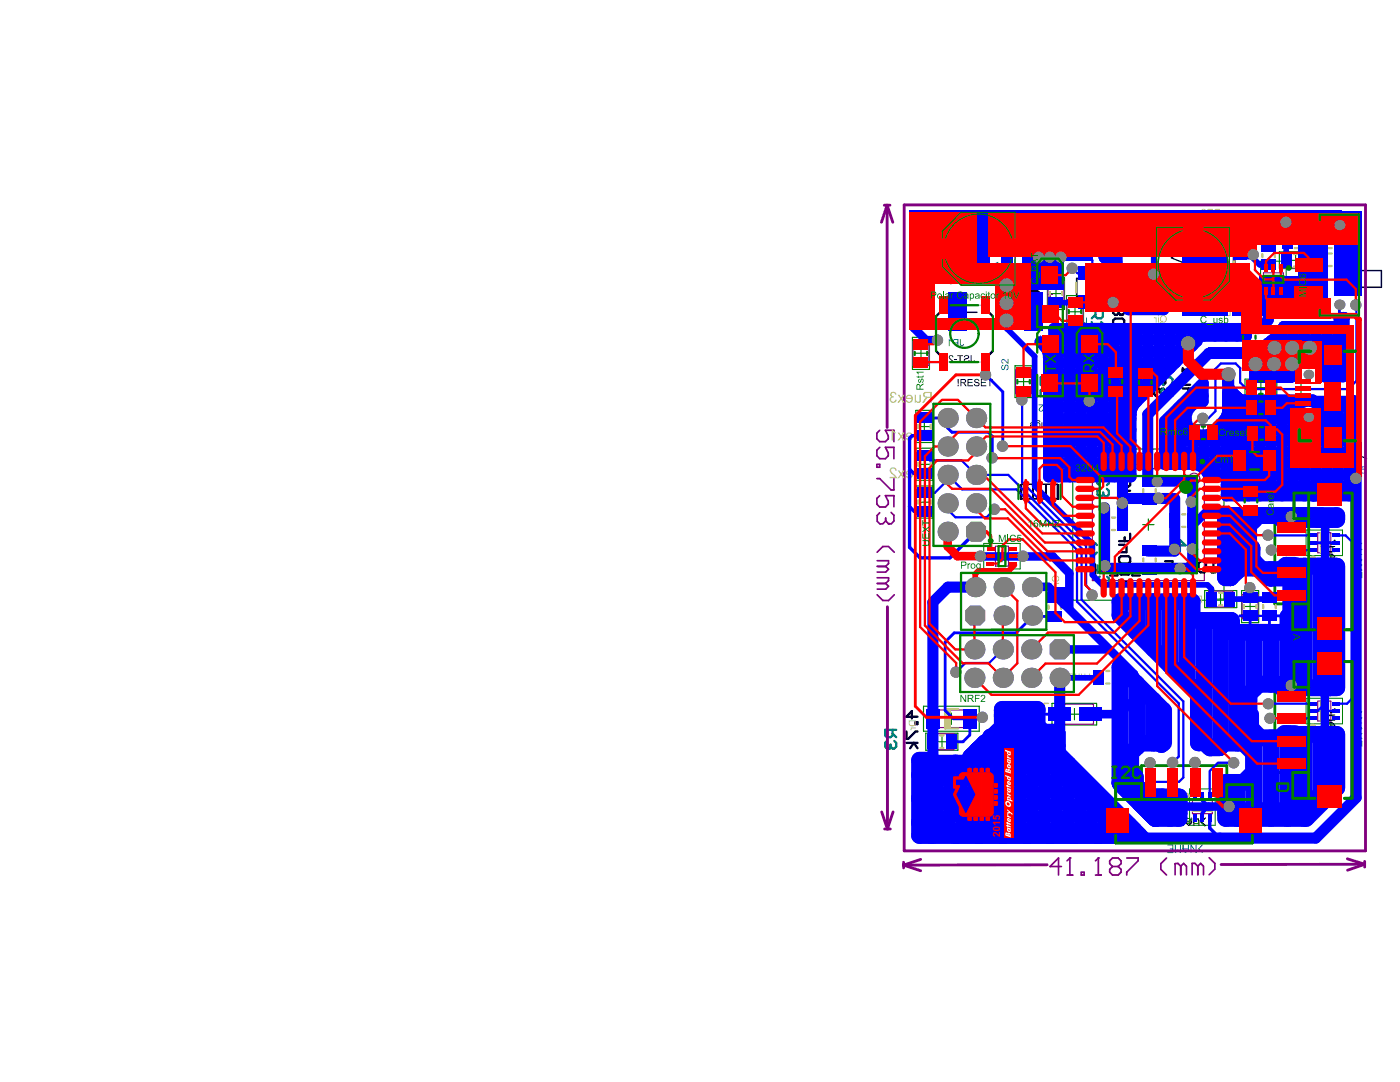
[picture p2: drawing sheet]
<svg xmlns="http://www.w3.org/2000/svg" width="279mm" height="216mm" viewBox="0 0 279 216" stroke-linecap="round" stroke-linejoin="round" font-family="sans-serif">
<g fill="#008080">
<path d="M204.3 99.4l.9 .1z" fill-rule="evenodd"/>
<path d="M204.3 99.4h.9z" fill-rule="evenodd"/>
<path d="M204.3 99.3l.9 .1z" fill-rule="evenodd"/>
<path d="M204.3 99.2l.9 .1z" fill-rule="evenodd"/>
<path d="M204.3 99.2h.9z" fill-rule="evenodd"/>
<path d="M204.3 99.1l.9 .1z" fill-rule="evenodd"/>
<path d="M204.3 99.1h.9z" fill-rule="evenodd"/>
<path d="M204.3 99l.9 .1z" fill-rule="evenodd"/>
<path d="M204.3 99h.9z" fill-rule="evenodd"/>
<path d="M204.3 98.9l.9 .1z" fill-rule="evenodd"/>
<path d="M204.3 98.8l.9 .1z" fill-rule="evenodd"/>
<path d="M204.3 98.8h.9z" fill-rule="evenodd"/>
<path d="M204.3 98.7l.9 .1z" fill-rule="evenodd"/>
<path d="M204.3 98.7h.9z" fill-rule="evenodd"/>
<path d="M204.3 98.6l.9 .1z" fill-rule="evenodd"/>
<path d="M204.3 98.6h.9z" fill-rule="evenodd"/>
<path d="M204.3 98.5l.9 .1z" fill-rule="evenodd"/>
<path d="M204.3 98.4l.9 .1z" fill-rule="evenodd"/>
<path d="M204.3 98.4h.9z" fill-rule="evenodd"/>
<path d="M204.3 98.3l.9 .1z" fill-rule="evenodd"/>
<path d="M204.3 98.3h.9z" fill-rule="evenodd"/>
<path d="M204.3 98.2l.9 .1z" fill-rule="evenodd"/>
<path d="M204.3 98.2h.9z" fill-rule="evenodd"/>
<path d="M204.3 98.1l.9 .1z" fill-rule="evenodd"/>
<path d="M204.3 98l.9 .1z" fill-rule="evenodd"/>
<path d="M204.3 98h.9z" fill-rule="evenodd"/>
<path d="M204.3 97.9l.9 .1z" fill-rule="evenodd"/>
<path d="M204.3 97.9h.9z" fill-rule="evenodd"/>
<path d="M204.3 97.8l.9 .1z" fill-rule="evenodd"/>
<path d="M204.3 97.8h.9z" fill-rule="evenodd"/>
<path d="M204.3 97.8h.9z" fill-rule="evenodd"/>
<path d="M204.3 97.7l.9 .1z" fill-rule="evenodd"/>
<path d="M204.3 97.7h.9z" fill-rule="evenodd"/>
<path d="M204.3 97.6l.9 .1z" fill-rule="evenodd"/>
<path d="M204.3 97.5l.9 .1z" fill-rule="evenodd"/>
<path d="M204.3 97.5h.9z" fill-rule="evenodd"/>
<path d="M204.3 97.5h.9z" fill-rule="evenodd"/>
<path d="M204.3 97.4l.9 .1z" fill-rule="evenodd"/>
<path d="M204.3 97.4h.9z" fill-rule="evenodd"/>
<path d="M204.3 97.3l.9 .1z" fill-rule="evenodd"/>
<path d="M204.3 97.3h.9z" fill-rule="evenodd"/>
<path d="M204.3 97.2l.9 .1z" fill-rule="evenodd"/>
<path d="M204.3 97.1l.9 .1z" fill-rule="evenodd"/>
<path d="M204.3 97.1h.9z" fill-rule="evenodd"/>
<path d="M204.3 97.1h.9z" fill-rule="evenodd"/>
<path d="M204.3 97l.9 .1z" fill-rule="evenodd"/>
<path d="M204.3 97h.9z" fill-rule="evenodd"/>
<path d="M204.3 96.9l.9 .1z" fill-rule="evenodd"/>
<path d="M204.3 96.9h.9z" fill-rule="evenodd"/>
<path d="M204.3 96.8l.9 .1z" fill-rule="evenodd"/>
<path d="M204.3 96.7l.9 .1z" fill-rule="evenodd"/>
<path d="M204.3 96.7h.9z" fill-rule="evenodd"/>
<path d="M207 99.4l.9 .1z" fill-rule="evenodd"/>
<path d="M207 99.4h.9z" fill-rule="evenodd"/>
<path d="M207 99.3l.9 .1z" fill-rule="evenodd"/>
<path d="M207 99.2l.9 .1z" fill-rule="evenodd"/>
<path d="M207 99.2h.9z" fill-rule="evenodd"/>
<path d="M207 99.1l.9 .1z" fill-rule="evenodd"/>
<path d="M207 99.1h.9z" fill-rule="evenodd"/>
<path d="M207 99l.9 .1z" fill-rule="evenodd"/>
<path d="M207 99h.9z" fill-rule="evenodd"/>
<path d="M207 98.9l.9 .1z" fill-rule="evenodd"/>
<path d="M207 98.8l.9 .1z" fill-rule="evenodd"/>
<path d="M207 98.8h.9z" fill-rule="evenodd"/>
<path d="M207 98.7l.9 .1z" fill-rule="evenodd"/>
<path d="M207 98.7h.9z" fill-rule="evenodd"/>
<path d="M207 98.6l.9 .1z" fill-rule="evenodd"/>
<path d="M207 98.6h.9z" fill-rule="evenodd"/>
<path d="M207 98.5l.9 .1z" fill-rule="evenodd"/>
<path d="M207 98.4l.9 .1z" fill-rule="evenodd"/>
<path d="M207 98.4h.9z" fill-rule="evenodd"/>
<path d="M207 98.3l.9 .1z" fill-rule="evenodd"/>
<path d="M207 98.3h.9z" fill-rule="evenodd"/>
<path d="M207 98.2l.9 .1z" fill-rule="evenodd"/>
<path d="M207 98.2h.9z" fill-rule="evenodd"/>
<path d="M207 98.1l.9 .1z" fill-rule="evenodd"/>
<path d="M207 98l.9 .1z" fill-rule="evenodd"/>
<path d="M207 98h.9z" fill-rule="evenodd"/>
<path d="M207 97.9l.9 .1z" fill-rule="evenodd"/>
<path d="M207 97.9h.9z" fill-rule="evenodd"/>
<path d="M207 97.8l.9 .1z" fill-rule="evenodd"/>
<path d="M207 97.8h.9z" fill-rule="evenodd"/>
<path d="M207 97.8h.9z" fill-rule="evenodd"/>
<path d="M207 97.7l.9 .1z" fill-rule="evenodd"/>
<path d="M207 97.7h.9z" fill-rule="evenodd"/>
<path d="M207 97.6l.9 .1z" fill-rule="evenodd"/>
<path d="M207 97.5l.9 .1z" fill-rule="evenodd"/>
<path d="M207 97.5h.9z" fill-rule="evenodd"/>
<path d="M207 97.5h.9z" fill-rule="evenodd"/>
<path d="M207 97.4l.9 .1z" fill-rule="evenodd"/>
<path d="M207 97.4h.9z" fill-rule="evenodd"/>
<path d="M207 97.3l.9 .1z" fill-rule="evenodd"/>
<path d="M207 97.3h.9z" fill-rule="evenodd"/>
<path d="M207 97.2l.9 .1z" fill-rule="evenodd"/>
<path d="M207 97.1l.9 .1z" fill-rule="evenodd"/>
<path d="M207 97.1h.9z" fill-rule="evenodd"/>
<path d="M207 97.1h.9z" fill-rule="evenodd"/>
<path d="M207 97l.9 .1z" fill-rule="evenodd"/>
<path d="M207 97h.9z" fill-rule="evenodd"/>
<path d="M207 96.9l.9 .1z" fill-rule="evenodd"/>
<path d="M207 96.9h.9z" fill-rule="evenodd"/>
<path d="M207 96.8l.9 .1z" fill-rule="evenodd"/>
<path d="M207 96.7l.9 .1z" fill-rule="evenodd"/>
<path d="M207 96.7h.9z" fill-rule="evenodd"/>
</g>
<path d="M203.8 99.5h7.3" fill="none" stroke="#008080" stroke-width=".2"/>
<g fill="#008080">
<path d="M209.7 99.4l.9 .1z" fill-rule="evenodd"/>
<path d="M209.7 99.4h.9z" fill-rule="evenodd"/>
<path d="M209.7 99.3l.9 .1z" fill-rule="evenodd"/>
<path d="M209.7 99.2l.9 .1z" fill-rule="evenodd"/>
<path d="M209.7 99.2h.9z" fill-rule="evenodd"/>
<path d="M209.7 99.1l.9 .1z" fill-rule="evenodd"/>
<path d="M209.7 99.1h.9z" fill-rule="evenodd"/>
<path d="M209.7 99l.9 .1z" fill-rule="evenodd"/>
<path d="M209.7 99h.9z" fill-rule="evenodd"/>
<path d="M209.7 98.9l.9 .1z" fill-rule="evenodd"/>
<path d="M209.7 98.8l.9 .1z" fill-rule="evenodd"/>
<path d="M209.7 98.8h.9z" fill-rule="evenodd"/>
<path d="M209.7 98.7l.9 .1z" fill-rule="evenodd"/>
<path d="M209.7 98.7h.9z" fill-rule="evenodd"/>
<path d="M209.7 98.6l.9 .1z" fill-rule="evenodd"/>
<path d="M209.7 98.6h.9z" fill-rule="evenodd"/>
<path d="M209.7 98.5l.9 .1z" fill-rule="evenodd"/>
<path d="M209.7 98.4l.9 .1z" fill-rule="evenodd"/>
<path d="M209.7 98.4h.9z" fill-rule="evenodd"/>
<path d="M209.7 98.3l.9 .1z" fill-rule="evenodd"/>
<path d="M209.7 98.3h.9z" fill-rule="evenodd"/>
<path d="M209.7 98.2l.9 .1z" fill-rule="evenodd"/>
<path d="M209.7 98.2h.9z" fill-rule="evenodd"/>
<path d="M209.7 98.1l.9 .1z" fill-rule="evenodd"/>
<path d="M209.7 98l.9 .1z" fill-rule="evenodd"/>
<path d="M209.7 98h.9z" fill-rule="evenodd"/>
<path d="M209.7 97.9l.9 .1z" fill-rule="evenodd"/>
<path d="M209.7 97.9h.9z" fill-rule="evenodd"/>
<path d="M209.7 97.8l.9 .1z" fill-rule="evenodd"/>
<path d="M209.7 97.8h.9z" fill-rule="evenodd"/>
<path d="M209.7 97.8h.9z" fill-rule="evenodd"/>
<path d="M209.7 97.7l.9 .1z" fill-rule="evenodd"/>
<path d="M209.7 97.7h.9z" fill-rule="evenodd"/>
<path d="M209.7 97.6l.9 .1z" fill-rule="evenodd"/>
<path d="M209.7 97.5l.9 .1z" fill-rule="evenodd"/>
<path d="M209.7 97.5h.9z" fill-rule="evenodd"/>
<path d="M209.7 97.5h.9z" fill-rule="evenodd"/>
<path d="M209.7 97.4l.9 .1z" fill-rule="evenodd"/>
<path d="M209.7 97.4h.9z" fill-rule="evenodd"/>
<path d="M209.7 97.3l.9 .1z" fill-rule="evenodd"/>
<path d="M209.7 97.3h.9z" fill-rule="evenodd"/>
<path d="M209.7 97.2l.9 .1z" fill-rule="evenodd"/>
<path d="M209.7 97.1l.9 .1z" fill-rule="evenodd"/>
<path d="M209.7 97.1h.9z" fill-rule="evenodd"/>
<path d="M209.7 97.1h.9z" fill-rule="evenodd"/>
<path d="M209.7 97l.9 .1z" fill-rule="evenodd"/>
<path d="M209.7 97h.9z" fill-rule="evenodd"/>
<path d="M209.7 96.9l.9 .1z" fill-rule="evenodd"/>
<path d="M209.7 96.9h.9z" fill-rule="evenodd"/>
<path d="M209.7 96.8l.9 .1z" fill-rule="evenodd"/>
<path d="M209.7 96.7l.9 .1z" fill-rule="evenodd"/>
<path d="M209.7 96.7h.9z" fill-rule="evenodd"/>
</g>
<path d="M203.8 96.7h7.3" fill="none" stroke="#008080" stroke-width=".2"/>
<g fill="none" stroke="#008000" stroke-width=".57">
<path d="M258.2 98.4h4.3M258.3 98.5v5M268.3 98.4h1.6v27.3h-1.6M258.2 103.5h-3.8v17h3.6M258 125.7h4.5M258.1 120.4v5.2M258.2 137.1h-3.8v17h3.6M258.2 132h4.3M258.3 132.1v5.1M268.3 132h1.6v27.3h-1.6M222.7 156.3v4.5M222.8 156.4h5.1"/>
<path d="M227.8 156.3v-3.5h17v3.8M244.8 156.6h5M249.9 156.6v4.2M258 159.3h4.5M258.1 154.1v5.1M222.7 166.7v1.5h27.2v-1.5"/>
</g>
<g fill="none" stroke="#008000" stroke-width=".2">
<path d="M251.6 52.1h5.1v7.3h-5.1zM196.3 108.4h7.3v5.1h-7.3zM260.7 105.8h7.2v5.1h-7.2zM265 107.9l.8 .8 .7-.8M265 109.2h1v.7l-.2 .3h-.8M265 112.2h1v.3l-.2 .2M265 112.7h.8M265.5 113.8v1h.3l.2-.2v-.6l-.2-.2h-.5l-.3 .2v.6M265.8 112.7l.2 .3-.2 .2h-.8M266 110.9v.6l-.2 .2h-.8v-.8l.3-.2 .2 .2v.8M260.7 139.3h7.2v5.1h-7.2zM237.4 157.4h5.1v7.3h-5.1z"/>
<path d="M265 142.8h1v.7l-.2 .3h-.8M265 145.9h1v.2l-.2 .3M265 141.5l.8 .8 .7-.8M265 146.4h.8M265.5 147.4v1h.3l.2-.2v-.5l-.2-.3h-.5l-.3 .3v.5M265.8 146.4l.2 .2-.2 .3h-.8M266 144.5v.6l-.2 .2h-.8v-.8l.3-.2 .2 .2v.8M233.8 163.3h.5l.3 .3v.5l-.3 .2h-.5l-.3-.2v-.3h1.1M235.1 163.3v.8l.2 .2 .3-.2M235.6 163.3v.8M236.1 163.3v1h-.3l-.2-.2M236.6 163.8h.8l.2-.2-.2-.3h-.8v.8l.2 .2h.6"/>
<path d="M238.1 163.3v.8l.3 .2h.8v-1M240.5 163.3l-.8 .8 .8 .7"/>
</g>
<path d="M192.1 49.7h1.1v.4h-1.1zM194.7 49.6h.6v.6h-.6zM203.5 50.1h.8v-.8h.3v.8h.8v.3h-.8v.8h-.3v-.8h-.8zM238.1 52.6h.6v.6h-.6z" fill="#000"/>
<path d="M263.4 42.8h7.8v20.1h-7.8zM271.2 54h4.5v3.3h-4.5M192.5 61.7l-1 .6h-1.9M193 62.3h2M203.9 96.6h7.1v3h-7.1z" fill="none" stroke="#000" stroke-width=".28"/>
<g fill="none" stroke="#000" stroke-width=".23">
<path d="M191.8 42.4h10.8v14.5h-10.8l-3.7-3.8v-6.9zM200 44.7v10M230.8 45.4h14.5v10.7l-3.7 3.8h-7l-3.8-3.8zM233.1 47.9h10M271.2 90.8l.2 .5M271.2 90.8l1.5 .7M271.6 90.6l-.4 .2"/>
<circle cx="195.3" cy="49.6" r="7"/>
<circle cx="238.1" cy="52.6" r="7"/>
</g>
<path d="M214.9 55.6h6.3v3.6h-6.3z" fill="none" stroke="#000" stroke-width=".34"/>
<path d="M242.7 48v6.4M246.3 48v6.4" fill="none" stroke="#000" stroke-width=".57"/>
<path d="M186.8 70l2.2 2.2M189 60.9l-2.2 2.2M195.9 60.9l2.2 2.2M198.1 70l-2.2 2.2" fill="none" stroke="#000" stroke-width=".45"/>
<g fill="#000">
<path d="M187.1 48.8h1.3v1.6h-1.3z" fill-rule="evenodd"/>
<path d="M202.1 48.8h1.4v1.6h-1.4z" fill-rule="evenodd"/>
<path d="M215.3 54h1.1v1.5h-1.1z" fill-rule="evenodd"/>
<path d="M217.4 54h1.2v1.5h-1.2z" fill-rule="evenodd"/>
<path d="M219.6 54h1.1v1.5h-1.1z" fill-rule="evenodd"/>
<path d="M237.3 59.5h1.6v1.3h-1.6z" fill-rule="evenodd"/>
<path d="M237.3 44.5h1.6v1.3h-1.6z" fill-rule="evenodd"/>
<path d="M241.1 52.8h1.5v1.1h-1.5z" fill-rule="evenodd"/>
<path d="M241.1 48.5h1.5v1.1h-1.5z" fill-rule="evenodd"/>
<path d="M246.4 50.6h1.5v1.2h-1.5z" fill-rule="evenodd"/>
<path d="M246.4 52.8h1.5v1.1h-1.5z" fill-rule="evenodd"/>
<path d="M246.4 48.5h1.5v1.2h-1.5z" fill-rule="evenodd"/>
<path d="M215.3 59.3h1.1v1.5h-1.1z" fill-rule="evenodd"/>
<path d="M219.6 59.3h1.1v1.5h-1.1z" fill-rule="evenodd"/>
</g>
<g fill="none" stroke="#008000" stroke-width=".23">
<path d="M209 55.3h3.4v6.5h-3.4zM209.6 58.6h2.3M210.7 57.4v2.3M212.8 59h3.4v6.4h-3.4zM230.7 52.7h7.8v8.7h-7.8zM233.4 57h2.3M234.6 55.9v2.3M238.7 43.7h6.4v3.4h-6.4zM240.8 45.4h2.2M241.9 44.2v2.3M253 55.7h2.3M254.1 54.6v2.3"/>
<path d="M255.3 50.2h6.4v3.4h-6.4zM257.4 51.9h2.2M258.6 50.8v2.3M182.1 67.3h3.4v6.4h-3.4zM182.7 70.5h2.2M183.8 69.4v2.2M202.6 73h3.4v6.3h-3.4zM203.1 76.2h2.3M204.3 75.1v2.2M213.4 62.2h2.3M214.5 61.1v2.2M221 73h3.4v6.3h-3.4z"/>
<path d="M221.6 76.2h2.2M222.7 75.1v2.2M248.5 75.6h6.3v3.5h-6.3zM248.5 79.7h6.3v3.4h-6.3zM250.5 77.4h2.2M251.6 76.2v2.3M182.8 81.9h3.4v6.4h-3.4zM182.8 89.4h3.4v6.4h-3.4zM182.8 97h3.4v6.4h-3.4zM183.3 92.7h2.3M183.3 85.1h2.3M184.5 84v2.2"/>
<path d="M184.5 91.5v2.2M184.5 99.1v2.2M214.1 89.6h30.2v30.2h-30.2zM236.9 84.7h6.5v3.4h-6.5zM239 86.4h2.3M240.1 85.2v2.3M245.9 89.7h8.9v4.4h-8.9zM249.2 91.9h2.3M250.3 90.8v2.3M250.5 81.4h2.2M251.6 80.2v2.3M183.3 100.2h2.3"/>
<path d="M198.8 111h2.3M200 109.8v2.3M228 104.7h2.3M229.2 103.5v2.3M240.4 117.8h6.4v3.4h-6.4zM242.5 119.5h2.2M243.6 118.4v2.3M247.8 117.8h3.4v6.4h-3.4zM249.5 119.9v2.2M263.2 108.3h2.2M264.3 107.2v2.2M248.4 121h2.2"/>
<path d="M184.3 140.9h11.1v5h-11.1zM184.8 146.3h6.4v3.4h-6.4zM186.9 148h2.2M188 146.9v2.2M188.7 143.4h2.3M189.9 142.3v2.2M209.9 140.4h9v4.3h-9zM213.3 142.5h2.2M214.4 141.4v2.2M240 159.9v2.3M263.2 141.9h2.2M264.3 140.7v2.3"/>
<path d="M238.8 161.1h2.3"/>
</g>
<path d="M259.6 70.3h11.3v17.4h-11.3z" fill="none" stroke="#008080" stroke-width=".28"/>
<g fill="none" stroke="#800080" stroke-width=".23">
<path d="M209.2 56.1h3.1v4.9h-3.1zM213 59.8h3.1v4.8h-3.1zM231.2 55.5h6.7v3.1h-6.7zM239.5 43.8h4.8v3.2h-4.8zM252.2 54.4h3.9v2.6h-3.9zM256.1 50.4h4.8v3.1h-4.8zM182.2 68.1h3.2v4.8h-3.2zM202.7 73.8h3.2v4.8h-3.2zM221.1 73.8h3.2v4.8h-3.2zM249.2 75.8h4.8v3.1h-4.8zM249.2 79.8h4.8v3.2h-4.8zM182.9 82.7h3.2v4.8h-3.2z"/>
<path d="M182.9 90.2h3.2v4.8h-3.2zM182.9 97.8h3.2v4.8h-3.2zM218 93.5h22.4v22.4h-22.4zM237.7 84.8h4.9v3.2h-4.9zM246.5 89.9h7.6v4h-7.6zM198.7 109h2.6v4h-2.6zM241.2 118h4.8v3.1h-4.8zM247.9 118.6h3.2v4.9h-3.2zM263 106.3h2.6v4h-2.6zM263 139.9h2.6v4h-2.6zM185.6 146.4h4.8v3.2h-4.8zM185.7 141.7h8.3v3.5h-8.3z"/>
<path d="M210.6 140.5h7.6v4h-7.6zM238 159.7h3.9v2.7h-3.9z"/>
</g>
<path d="M192.9 141.7h1.1v3.5h-1.1z" fill-rule="evenodd" fill="#800080"/>
<circle cx="238.3" cy="95.6" r="1.13" fill="none" stroke="#800080" stroke-width=".23"/>
<path d="M203.8 96.5v3.2M206.2 96.5v3.2M208.8 96.5v3.2M211.1 96.5v3.2" fill="none" stroke="#000" stroke-width=".28"/>
<g fill="none" stroke="#000" stroke-width=".45">
<path d="M205.2 58.4l.3-.3h1.5l.4 .3v.7l-.4 .4h-1.5l-.3-.4zM205.5 56.2l-.3 .4h2.2M207.4 56.2v.7M222.5 59.1l-.4 .4v.7l.4 .4h.4l.4-.4M223.3 59.8v.4M224 59.1l.4 .4v.7l-.4 .4h-.4l-.3-.4M205.2 60.3h2.2M205.9 61.4l.8-1.1 .7 1.1M212.3 73.1h1.4l.4 .4v.7l-.4 .4h-1.4l-.4-.4v-.7zM213 77.9l-.3-.3h-.4l-.4 .3v.8l.4 .4M213 75.7l-.3-.4h-.4l-.4 .4v.7l.4 .4M213 77.9l.4-.3h.3l.4 .3v.8l-.4 .4"/>
<path d="M213 75.7v.4M213 77.9v.4M213 75.7l.4-.4h.3l.4 .4v.7l-.4 .4M222.1 63.9l.4-.3h1.5l.4 .3v.7l-.4 .4h-1.5l-.4-.4zM222.5 61.3l-.4 .4v.7l.4 .4h.4l.4-.4M223.3 62v.4M224 61.3l.4 .4v.7l-.4 .4h-.4l-.3-.4M230.7 73.1h1.5l.4 .4v.7l-.4 .4h-1.5l-.3-.4v-.7zM231.4 77.9l-.3-.3h-.4l-.3 .3v.8l.3 .4M231.4 77.9l.4-.3h.4l.4 .3v.8l-.4 .4M231.4 75.7l-.3-.4h-.4l-.3 .4v.7l.3 .4M231.4 75.7l.4-.4h.4l.4 .4v.7l-.4 .4"/>
<path d="M231.4 75.7v.4M231.4 77.9v.4M236 73.4v.8M236 77.5h2.3v1.5M237.2 77.5v.8M237.5 75.3h-1.1l-.4 .3v1.2h1.5M237.9 73.4l.4 .4h-2.3M223.3 93.8l.4-.3h1.4l.4 .3v.7l-.4 .4h-1.4l-.4-.4zM223.3 96.1l.4-.4h1.4l.4 .4v.7l-.4 .3h-1.4l-.4-.3zM223.7 91.6l-.4 .4h2.2M225.5 91.6v.7M225.5 97.9h-1.5v1.1l.4 .4h1.1"/>
<path d="M250.7 89h1.6l-1.6 1.5v.3l.4 .4h.8l.4-.4M250.7 84.9h1.6l-1.6 1.5v.4l.4 .4h.8l.4-.4M253 89h1.5l-1.5 1.5v.3l.3 .4h.8l.4-.4M253 84.9h1.5l-1.5 1.5v.4l.3 .4h.8l.4-.4M218.6 112.6v2.2l-1.2-1h1.5M219.6 112.6h.4v.4h-.4zM221.5 112.6v.4l1.5 1.5v.3h-1.5M223.3 111.3l.4-.3h1.5l.3 .3v.8l-.3 .4h-1.5l-.4-.4zM223.3 113.6l.4-.4h1.5l.3 .4v.7l-.3 .4h-1.5l-.4-.4zM223.3 115.8v.7M223.3 116.1h2.2l-.3 .4M223.3 108.7h1.2l.3 .4v1.1h-1.5"/>
<path d="M223.8 114.1v-1.1l.3-.4h1.2v1.5M224.4 100.1v.8M224.5 107.2v.8M225.5 106.5v1.5h-2.2M225.5 100.1h-2.2v1.5M226 113.8h.7M226 112.6v2.2h1.5M232.5 112h1.5v2.2M233.3 113.1h.7M234.7 114.2v-1.1l.4-.4h1.1v1.5M237 112.3l.3-.3h.8l.4 .3v1.5l-.4 .4h-.8l-.3-.4zM239.2 112.3l.4-.3h.8l.3 .3v1.5l-.3 .4h-.8l-.4-.4z"/>
<path d="M241.8 114.2h.8M242.6 112.3l-.4-.3v2.2M180.9 146v1.4h.3l1.5-1.4h.4M180.9 148.2h2.2M181.6 149.3l.8-1.1 .7 1.1M182.7 144.1h.4v.4h-.4zM183.1 143h-2.2l1.1-1.1v1.5"/>
</g>
<g fill="#000">
<path d="M187.4 45.2h1.7v2.3h-1.7v-.3h1.4v-.7h-1.3v-.3h1.3v-.7h-1.4zM189.7 45.5h.1a.89 .89 0 0 1 1-.3 .89 .89 0 0 1 .5 1v1.3h-.2v-1.3a.61 .61 0 0 0-.6-.8 .61 .61 0 0 0-.6 .8v1.3h-.3zM191.7 45.2h1.4v2.3h-.3v-2h-1.1zM196.4 45.2h.3l.8 2.3h-.3l-.7-2-.7 2h-.3zM197.8 46.2l1.4-.7v.3l-1.2 .5 1.2 .5v.3l-1.4-.7zM210.5 50h.2v.2h-.2zM210.5 47.7h1v.3h-.5a.25 .25 0 0 0-.4 .2 .25 .25 0 0 0 .4 .2h.5v.2h-.6a.37 .37 0 0 1-.4-.2 .37 .37 0 0 1 .2-.5h-.2zM211.1 46.6h.2v.7h.5v-.8h.1v1h-1.4v-.2h.6zM210.5 49.4l1.4-.6v.9h-.1v-.6l-.8 .4-.5 .1zM222.4 48.9h.1a.37 .37 0 0 1 .4-.1 .37 .37 0 0 1 .3 .3 .38 .38 0 0 1 .6 0 .38 .38 0 0 1-.4 .6v-.2a.24 .24 0 0 0 .3-.2 .24 .24 0 0 0-.3-.3 .24 .24 0 0 0-.2 .3l-.1 .1a.28 .28 0 0 0-.1-.4 .28 .28 0 0 0-.4 .1 .28 .28 0 0 0 .2 .4v.2a.49 .49 0 0 1-.4-.8zM233.7 51.3l2.2-.9v.3l-2 .7 2 .8v.3l-2.2-1zM233.7 54.8h2.2v.3h-2v1.1h-.2z"/>
<path d="M233.7 58.9h2.2v1.6h-.3v-1.4h-.6v1.3h-.3v-1.3h-.8v1.4h-.2zM234 48.7h.3l.5 1.2 .4-1.2h.3l-.6 1.5h-.2zM233.8 56.9l.4-.3h1.7v.3h-1.3a.61 .61 0 0 0-.7 .6 .61 .61 0 0 0 .7 .6h1.3v.3h-1.3a.91 .91 0 0 1-.9-.5 .91 .91 0 0 1 .1-1zM189.4 71l.1-.1a.49 .49 0 0 1 .8 .4h-.2a.29 .29 0 0 0-.5-.2 .29 .29 0 0 0 .1 .5l.6 .7h-.9v-.2h.6l-.2-.2a.62 .62 0 0 1-.4-.9zM190.4 71.7h.5v.2h-.5zM191.1 70.9h1.1v.2h-.5v1.2h-.2v-1.2h-.4zM193.1 75.6h1v.2h-.8v.4h.8v.2h-.8v.5h.9v.2h-1.1zM192.4 71.1h.1a.48 .48 0 0 1 .6-.2 .48 .48 0 0 1 .2 .6l-.2 .1a.42 .42 0 0 0-.6 .4l.1 .1a.49 .49 0 0 0 .7-.2h.2a.57 .57 0 0 1-.6 .4 .57 .57 0 0 1-.5-.6l.3-.2a.36 .36 0 0 0 .4-.1 .36 .36 0 0 0 .1-.3l-.4-.1-.2 .3h-.2zM194.5 75.8a.6 .6 0 0 1 1 .2h-.2a.31 .31 0 0 0-.4-.2 .31 .31 0 0 0-.3 .3l.2 .1a.48 .48 0 0 1 .7 .5 .48 .48 0 0 1-.8 .4l-.3-.3-.1-.2h.2a.41 .41 0 0 0 .4 .3 .41 .41 0 0 0 .4-.3l-.4-.2a.39 .39 0 0 1-.4-.2 .39 .39 0 0 1 0-.4zM193.7 70.9h.2v1a.23 .23 0 0 0 .2 .2 .23 .23 0 0 0 .2-.2h.2a.4 .4 0 0 1-.4 .4 .4 .4 0 0 1-.4-.4zM195.8 75.6h1v.2h-.9v.4h.8v.2h-.8v.5h.9v.2h-1zM197 75.6h1.1v.2h-.5v1.3h-.1v-1.3h-.5z"/>
<path d="M209.5 70h1.1v.2h-.8v.4h.8v.2h-.8v.5h.8v.2h-1.1zM214.9 66.5h.2v1.2l.3-1.2h.2l.5 1.2v-1.2h.1v1.4h-.2l-.4-1.2-.4 1.2h-.3zM216.8 66.6h.1a.58 .58 0 0 1 .9 .4h-.3a.48 .48 0 0 0-.7-.2 .48 .48 0 0 0 0 .7 .42 .42 0 0 0 .4 .3 .42 .42 0 0 0 .3-.3l.2 .2a.65 .65 0 0 1-.7 .2 .65 .65 0 0 1-.5-.6v-.4zM219.5 66.5h.1l.2 .8 .4 .6h-.9v-.1h.7l-.4-.5zM220.4 66.7a.44 .44 0 0 1 .8-.1 .44 .44 0 0 1-.2 .7 .39 .39 0 0 1-.1 .7 .39 .39 0 0 1-.5-.4l.2-.1a.26 .26 0 0 0 .2 .4 .26 .26 0 0 0 .3-.3 .26 .26 0 0 0-.4-.2v-.2a.29 .29 0 0 0 .4-.2 .29 .29 0 0 0-.2-.4 .29 .29 0 0 0-.3 .3h-.2zM222.7 66.7l.1-.1a.45 .45 0 0 1 .6 .1 .45 .45 0 0 1-.1 .6 .38 .38 0 0 1-.1 .6 .38 .38 0 0 1-.5-.2l-.1-.1 .2-.1a.24 .24 0 0 0 .1 .3 .24 .24 0 0 0 .3-.1 .24 .24 0 0 0-.1-.3l-.2-.2a.3 .3 0 0 0 .4-.2 .3 .3 0 0 0-.2-.4 .3 .3 0 0 0-.3 .3h-.2zM224.2 66.5h.2v1.4l-.6-.3 .1-.2 .3 .3zM256.2 70.7h.2v.2h-.2zM256.2 72.4l1-.1v.2h-.6a.25 .25 0 0 0-.3 .2 .25 .25 0 0 0 .3 .2h.6v.3h-1v-.2h.1l-.1-.2zM256.2 73.4h1.4v1h-.2v-.8h-.4v.7h-.2v-.7h-.6zM256.2 71.3l.4 .1 .8 .5v-.7h.2v.9l-1.4-.6zM207.8 84.3h.2v.6a.26 .26 0 0 0 .3 .3 .26 .26 0 0 0 .2-.4v-.5h.2v1l-.2-.1a.38 .38 0 0 1-.4 .1 .38 .38 0 0 1-.3-.4z"/>
<path d="M210.3 84.3h.2v1l-.2-.1-.3 .1-.1-.2 .2 .1 .2-.2zM214.6 83.9h.2v.7a.24 .24 0 0 0 .3 .2 .24 .24 0 0 0 .2-.3v-.6h.1v1l-.1-.1a.41 .41 0 0 1-.4 .2 .41 .41 0 0 1-.3-.4zM218.2 83.9h.1v1l-.1-.1-.3 .2-.1-.2h.2l.2-.1zM218.6 84.1l.4-.2a.72 .72 0 0 1 .9 .4 .72 .72 0 0 1-.3 .9 .72 .72 0 0 1-1-.2l.2-.1a.53 .53 0 0 0 .9 .1 .53 .53 0 0 0-.2-.8h-.6l-.1 .3h.4v.2h-.6z"/>
<path d="M193.4 45.2h.3l.2 .7h1l.2-.7h.4l-.9 2.3h-.3zM194.1 46.2l.4 1 .3-1z"/>
<path d="M210.5 50.7v.2h.4v.6l1-.7v-.1h-.9v-.2h-.1v.2zM211 50.9h.6l-.6 .4z"/>
<path d="M222.5 50l-.1 1h1.4v-.5a.37 .37 0 0 0-.2-.5 .37 .37 0 0 0-.5 .2l-.2-.3zM223.2 50.2a.25 .25 0 0 1 .3 0 .25 .25 0 0 1 .1 .3v.3h-.4zM222.5 50.2a.28 .28 0 0 1 .4-.1 .28 .28 0 0 1 .2 .4v.3h-.6z"/>
<path d="M222.4 47.9v.1h.3v.7l1.1-.7v-.1h-.9v-.2h-.2v.2zM222.9 48h.6l-.6 .5z"/>
<path d="M222.4 45.1v.3l.4 .1v.6l-.4 .2v.1l1.4-.5v-.2zM222.9 45.6l.8 .2-.8 .2z"/>
<path d="M222.5 46.7a.58 .58 0 0 0 .1 .7 .58 .58 0 0 0 .7 .1 .47 .47 0 0 0 .5-.6 .47 .47 0 0 0-.6-.3zM222.5 46.8h.3a.61 .61 0 0 1 .9 .3l-.4 .2a.52 .52 0 0 1-.8-.3z"/>
<path d="M233.7 52.5l2.2 .9v.2l-2.2 1v-.3l.6-.3v-1l-.6-.2zM234.6 53.1v.8l1.1-.4z"/>
<path d="M191.1 75.6h.2v1.1h-.1zM191.1 76.8h.2v.3h-.2z"/>
<path d="M191.7 75.6h.6a.4 .4 0 0 1 .5 .4 .4 .4 0 0 1-.4 .4l.5 .7h-.2l-.5-.7h-.3v.7h-.2zM191.9 75.8v.5h.3a.24 .24 0 0 0 .4-.2 .24 .24 0 0 0-.3-.3z"/>
<path d="M208.1 70h.7a.41 .41 0 0 1 .5 .4 .41 .41 0 0 1-.4 .4l.5 .7h-.2l-.5-.7h-.4v.7h-.2zM208.3 70.2v.5h.4a.26 .26 0 0 0 .4-.2 .26 .26 0 0 0-.3-.3z"/>
<path d="M210.9 70h.5a.71 .71 0 0 1 .7 .7 .71 .71 0 0 1-.7 .8h-.5zM211.1 70.2v1.1h.3a.55 .55 0 0 0 .5-.5 .55 .55 0 0 0-.4-.6z"/>
<path d="M218 66.5v1.4h.5a.44 .44 0 0 0 .6-.4 .44 .44 0 0 0-.5-.4h-.4v-.6zM218.2 67.3h.4a.27 .27 0 0 1 .3 .2 .27 .27 0 0 1-.3 .3h-.4z"/>
<path d="M221.5 66.7v.3l.2 .3a.37 .37 0 0 0 0 .5 .37 .37 0 0 0 .4 .1 .37 .37 0 0 0 .2-.4l-.2-.2a.46 .46 0 0 0 .2-.7 .46 .46 0 0 0-.8 .1zM221.7 67.6a.25 .25 0 0 1 .5 0 .25 .25 0 0 1-.5 0zM221.6 66.9a.3 .3 0 0 1 .6 0 .3 .3 0 0 1-.6 0z"/>
<path d="M256.5 69.4h.2l.9 .8h-.9v.2h-.2v-.2h-.3v-.2h.3zM256.7 69.6v.4h.6z"/>
<path d="M205.6 84.4h.1a.53 .53 0 0 1 .8 .3 .53 .53 0 0 1-.5 .6l-.4-.2v-.4h.7v-.1l-.4-.2-.2 .2h-.1zM205.7 84.9a.28 .28 0 0 0 .3 .3 .28 .28 0 0 0 .3-.3z"/>
<path d="M206.8 84l.1-.1a.47 .47 0 0 1 .7 .3h-.1a.28 .28 0 0 0-.4-.2 .28 .28 0 0 0-.2 .4 .48 .48 0 0 1 .7 .4 .48 .48 0 0 1-.7 .4l-.2 .1zM206.8 84.8a.35 .35 0 0 0 .7 0 .35 .35 0 0 0-.7 0z"/>
<path d="M208.9 84.3h.3a.36 .36 0 0 1 .5 0 .36 .36 0 0 1 0 .5l-.3 .1a.19 .19 0 0 0-.2 .1 .19 .19 0 0 0 0 .2 .19 .19 0 0 0 .3 0l.3-.2a.46 .46 0 0 1-.4 .3 .46 .46 0 0 1-.5-.4zM209.2 84.5v.3l.1-.1a.24 .24 0 0 0 .3 0 .24 .24 0 0 0-.1-.4 .24 .24 0 0 0-.3 .2z"/>
<path d="M210.9 84.4l.2-.1a.72 .72 0 0 1 1 .4 .72 .72 0 0 1-.5 .9 .72 .72 0 0 1-.9-.5v-.3zM210.9 84.7v.1a.52 .52 0 0 0 .4 .8 .52 .52 0 0 0 .5-.8 .47 .47 0 0 0-.4-.4 .47 .47 0 0 0-.5 .3z"/>
<path d="M215.7 84.1l.2-.1a.53 .53 0 0 1 .8 .2 .53 .53 0 0 1-.4 .7 .53 .53 0 0 1-.6-.5h.8a.32 .32 0 0 0-.3-.4 .32 .32 0 0 0-.4 .3l-.1-.1zM215.8 84.6a.31 .31 0 0 0 .4 .2 .31 .31 0 0 0 .3-.2z"/>
<path d="M216.9 84a.52 .52 0 0 1 .8 .4 .52 .52 0 0 1-.8 .5l-.1-.5h.7a.29 .29 0 0 0-.2-.4 .29 .29 0 0 0-.3 .3l-.2-.1zM217 84.6a.28 .28 0 0 0 .3 .2 .28 .28 0 0 0 .2-.2z"/>
<circle cx="205.2" cy="56.6" r=".23"/>
<circle cx="212.7" cy="77.6" r=".23"/>
<circle cx="212.7" cy="75.3" r=".23"/>
<circle cx="223.6" cy="60.6" r=".23"/>
<circle cx="223.6" cy="62.8" r=".23"/>
<circle cx="231.1" cy="77.6" r=".23"/>
<circle cx="231.1" cy="75.3" r=".23"/>
<circle cx="238.3" cy="73.8" r=".23"/>
<circle cx="223.3" cy="92" r=".23"/>
<circle cx="225.5" cy="116.1" r=".23"/>
<circle cx="242.2" cy="112" r=".23"/>
</g>
<g fill="none" stroke="#000" stroke-width=".2">
<path d="M264.9 107.7l.8 .8 .7-.8M264.9 110.6h1l.5 .5-.5 .5h-1M264.9 116.3v-1.1h1.5v1.1M265.7 110.6v1M265.7 115.2v.5M266.4 109h-1l-.5 .6 .5 .5h1M266.4 112.1h-1.5v1M266.4 113.6h-1.3l-.2 .3v.5l.2 .3h1.3M264.9 149.9v-1.1h1.5v1.1M264.9 141.4l.8 .8 .7-.8M264.9 144.2h1l.5 .5-.5 .5h-1M265.7 144.2v1"/>
<path d="M265.7 148.8v.5M266.4 145.7h-1.5v1.1M266.4 147.3h-1.3l-.2 .3v.5l.2 .2h1.3M266.4 142.7h-1l-.5 .5 .5 .5h1M232.1 163.2h1v1.5h-1M232.6 164h.5M233.7 164.7v-1.2l.2-.3h.5l.3 .3v1.2M235.2 163.2h1v1.5M236.7 163.2v1l.5 .5 .5-.5v-1M236.7 164h1M238.3 164.7v-1l.5-.5 .5 .5v1M240.6 163.2l-.8 .8 .8 .7"/>
</g>
<g fill="#008080">
<path d="M270.2 93.1h.2v.8a.38 .38 0 0 0 .4 .4 .38 .38 0 0 0 .4-.4v-.8h.2v.8a.57 .57 0 0 1-.6 .6 .57 .57 0 0 1-.6-.6z"/>
<path d="M271.8 93.1h.7v.1h-.6l-.1 .4a.48 .48 0 0 1 .7 .2 .48 .48 0 0 1-.3 .7 .48 .48 0 0 1-.6-.4h.2a.31 .31 0 0 0 .4 .2 .31 .31 0 0 0 .1-.5 .31 .31 0 0 0-.4-.1l-.2 .1z"/>
</g>
<path d="M207.7 76.8v-1.5h.3l1.5 1.5h.4M209.2 79.1v-1.2l-.4-.3h-.8l-.3 .3v1.2h2.2M209.9 77.6l-.7 .7" fill="none" stroke="#008080" stroke-width=".45"/>
<g fill="#008080">
<path d="M207.5 50.4l.2-.2 .1 .2a.48 .48 0 0 0-.3 .7 .48 .48 0 0 0 .7 .2 .44 .44 0 0 0 .4-.4 .44 .44 0 0 0-.2-.5v-.2a.69 .69 0 0 1 .3 1 .69 .69 0 0 1-1.1 .2 .67 .67 0 0 1-.1-1z"/>
<path d="M253.1 72.4v-.1a.71 .71 0 0 1 1.1-.1 .71 .71 0 0 1-.1 1.1h-.1v-.1a.51 .51 0 0 0 .2-.8 .51 .51 0 0 0-.8 0h-.1a.42 .42 0 0 0-.2 .4 .42 .42 0 0 0 .4 .4v.1a.64 .64 0 0 1-.4-.9z"/>
<path d="M253 73.7l.8 .2 .5 .3v-.7h.1v1l-.7-.4-.7-.2z"/>
<path d="M207.4 49.3a.45 .45 0 0 0 .1 .7 .45 .45 0 0 0 .6-.2 .35 .35 0 0 0 .5 .1 .35 .35 0 0 0 0-.6 .35 .35 0 0 0-.5 .1 .41 .41 0 0 0-.3-.3 .41 .41 0 0 0-.4 .2zM208.2 49.6a.23 .23 0 0 1 .4 0 .23 .23 0 0 1-.4 0zM207.4 49.6a.35 .35 0 0 1 .7 0 .35 .35 0 0 1-.7 0z"/>
</g>
<g fill="none" stroke="#008080" stroke-width=".2">
<path d="M270.2 108.4l.8 .7 .8-.7M270.2 109.6h1.6l-1.6 1h1.6M270.2 111.1h1.1l.5 .6-.5 .5h-1.1M270.2 112.7h1.6l-.5 .5 .5 .6h-1.6M270.2 115.3v-1h1.6v1M271 111.1v1.1M271 114.3v.5M270.2 148.9v-1h1.6v1M270.2 142l.8 .7 .8-.7M270.2 143.2h1.6l-1.6 1.1h1.6M270.2 144.8h1.1l.5 .5-.5 .6h-1.1M270.2 146.4h1.6l-.5 .5 .5 .5h-1.6"/>
<path d="M271 144.8v1.1M271 147.9v.5M233 168.6h1.1v1.5h-1.1M233.5 169.4h.6M234.6 168.6v1.5l.5-.5 .5 .5v-1.5M236.1 168.6v1l.5 .5 .6-.5v-1M236.1 169.4h1.1M238.7 168.6v1.5l-1-1.5v1.5M240 168.6l-.8 .8 .8 .7"/>
</g>
<g fill="#008080">
<path d="M191.6 67.7h.1v.9a.23 .23 0 0 0 .3 .3 .23 .23 0 0 0 .2-.3l.2 .1a.4 .4 0 0 1-.5 .4 .4 .4 0 0 1-.3-.5z"/>
<path d="M189.4 67.7l.5 .3-.1 .2-.3-.3v1.2h-.1z"/>
<path d="M211.1 80.7h.9v1.4h-.1v-1.2h-.8z"/>
<path d="M209.8 80.7h1.1v1.4h-1v-.2h.8v-.4h-.8v-.1h.8v-.5h-.9z"/>
<path d="M207.3 80.7h.9l-.1 .3-.3 .2a.5 .5 0 0 0-.1 .8l.5-.3a.45 .45 0 0 1-.4 .5 .45 .45 0 0 1-.5-.4 .45 .45 0 0 1 .3-.5l.4-.4h-.7z"/>
<path d="M200 72.9l.2-.1v.2a.3 .3 0 0 0-.3 .3 .3 .3 0 0 0 .5 .3v-.3a.47 .47 0 0 1 .6-.5 .47 .47 0 0 1 .3 .7l-.3 .3-.2 .1v-.2a.42 .42 0 0 0 .3-.4 .42 .42 0 0 0-.3-.4l-.2 .3a.42 .42 0 0 1-.2 .6 .42 .42 0 0 1-.6-.3z"/>
<path d="M199.9 71.8a.68 .68 0 0 1 1 .4l.2 .2v-.8h.2v1l-.4-.1-.1-.3a.5 .5 0 0 0-.8-.2l.2 .5a.44 .44 0 0 1-.4-.2 .44 .44 0 0 1 .1-.5z"/>
<path d="M190.2 67.8a.48 .48 0 0 0 .1 .5 .48 .48 0 0 0 .4 .2h.4v.6h.2v-1.4h-.9zM190.4 67.9l.7-.1v.5h-.7z"/>
<path d="M208.6 80.9l.3-.2h.7v1.4h-.5a.72 .72 0 0 1-.7-.4 .72 .72 0 0 1 .2-.8zM208.8 80.9l-.2 .3a.48 .48 0 0 0 0 .5 .48 .48 0 0 0 .5 .2h.3v-1z"/>
</g>
<path d="M201.3 59.9l-.4 .4v.7l.4 .4h.4l1.4-1.5v1.5M202.4 57.7v1.1l-.4 .3h-.7l-.4-.3v-1.1h2.2M202.4 58.4l.7 .7" fill="none" stroke="#008080" stroke-width=".45"/>
<g fill="#008080">
<path d="M207.6 66.9h.1v1.3h.8v.1h-.9z"/>
<path d="M208.7 66.9h1v.2h-.8v.4h.8v.2h-.8v.5h.9v.1h-1.1z"/>
<path d="M211.5 67.3l.5-.4v1.4h-.1v-1.1l-.3 .2z"/>
<path d="M210 66.9h.5a.71 .71 0 0 1 .7 .7 .71 .71 0 0 1-.7 .7h-.5zM210.2 67.1v1.1h.3a.54 .54 0 0 0 .5-.6 .54 .54 0 0 0-.5-.5z"/>
</g>
<path d="M219.4 96.8l-.4-.3v-.8l.4-.4h1.5l.4 .4v.8l-.4 .3M219.4 97.5l-.4 .4v.8l.4 .4h.4M218.9 108.8l-.3-.4h-.8l-.4 .4v1.4l.4 .4h.8l.3-.4M219.1 112.8v1.5l1.5-1.5h.4l.3 .4v.7l-.3 .4M219.5 115.1l-.4 .3v.7l.4 .4h1.5l.3-.4v-.7l-.3-.3M219.6 108.8l.4-.4h.8l.4 .4v.3l-.4 .4h-1.2zM219.6 109.5l.8 .7 .8 .4" fill="none" stroke="#008080" stroke-width=".45"/>
<circle cx="219.8" cy="99.1" r=".23" fill="#008080"/>
<path d="M220.2 98.7l-.4 .4M220.2 98.3v.4M220.9 97.5l.4 .4v.8l-.4 .4h-.3l-.4-.4" fill="none" stroke="#008080" stroke-width=".45"/>
<g fill="#008080">
<path d="M219 80.8h.9v1.4h-.1v-1.3h-.8z"/>
<path d="M217.7 80.8h1.1v1.4h-1v-.2h.8v-.4h-.8v-.2h.8v-.5h-.9z"/>
<path d="M215.3 80.9a.47 .47 0 0 1 .5-.1 .47 .47 0 0 1 .3 .4h-.2a.28 .28 0 0 0-.4-.3 .28 .28 0 0 0-.1 .4 .28 .28 0 0 0 .4 .1l-.1 .2a.24 .24 0 0 0-.3 .2 .24 .24 0 0 0 .3 .3 .24 .24 0 0 0 .2-.3h.2a.39 .39 0 0 1-.6 .4 .39 .39 0 0 1-.1-.7 .4 .4 0 0 1-.1-.6z"/>
<path d="M216.4 81l.4-.2h.7v1.4h-.5a.77 .77 0 0 1-.6-1.2zM216.6 81l-.1 .3a.48 .48 0 0 0 0 .5 .48 .48 0 0 0 .5 .2h.3v-1.1z"/>
</g>
<path d="M217.9 62h2.2v1.2l-.3 .3h-.8l-.4-.3v-1.2M217.9 64.3v.7M217.9 64.6h2.2M218.6 62.8l-.7 .7M226.1 75.3l.4 .8 .7 .7M227.2 75.7l.4-.4h.3l.4 .4v.7l-.4 .4h-.7zM227.6 79.1v-1.2l-.4-.3h-.7l-.4 .3v1.2h2.2M228.3 77.6l-.7 .7" fill="none" stroke="#008080" stroke-width=".45"/>
<circle cx="220.1" cy="64.6" r=".23" fill="#008080"/>
<path d="M219.8 64.3l.3 .3" fill="none" stroke="#008080" stroke-width=".45"/>
<g fill="#008080">
<path d="M214.9 63.5l.3-.2a.62 .62 0 0 1 .8 .7v.8h-.2v-.8a.38 .38 0 0 0-.4-.5 .38 .38 0 0 0-.3 .5v.8h-.2z"/>
<path d="M216.8 63.3h.1v1.5l-.5-.4 .1-.1 .3 .2z"/>
<path d="M219.2 48.9h1.4v.2l-.5 .4 .2-.4h-1.1z"/>
<path d="M219.3 50l-.1 1h1.4v-.5a.76 .76 0 0 0-.5-.7 .76 .76 0 0 0-.8 .2zM219.4 50.2l.3-.2a.54 .54 0 0 1 .7 .5v.3h-1z"/>
</g>
<path d="M232.2 76.8l-.4-.4v-.8l.4-.3h1.5l.3 .3v.8l-.3 .4M232.2 77.5l-.4 .4v.8l.4 .3h.7l.4-.3v-.4l-.4-.8h1.1v1.5M251.1 80.7v2.2l1.2-1.1h-1.6M252.3 85.1l-.4-.4h-.8l-.4 .4v.8l.4 .3h.4l.8-.3v1h-1.6M253 84.7l.7 .8M253 80.7l.7 .7M254.5 80.7v2.2h-1.2l-.3-.3v-.8l.3-.4h1.2M254.5 84.7v2.2h-1.2l-.3-.3v-.7l.3-.4h1.2M235.1 108.8h1.5l-1.1-1.1v2.3M237.3 108.1l.4-.4h.7l.4 .4v1.5l-.4 .4h-.7l-.4-.4" fill="none" stroke="#008080" stroke-width=".45"/>
<g fill="#008080">
<path d="M240.7 48.7h.3l.5 1.2 .4-1.2h.3l-.6 1.5h-.3z"/>
<path d="M240.4 50.6h2.2v.3l-1.7 1.2h1.7v.3h-2.2v-.3l1.7-1.2h-1.7z"/>
<path d="M240.4 55h2.2v.5l-1.9 .6 1.9 .6v.5h-2.2v-.4h1.8l-1.8-.6v-.3l1.9-.6h-1.9z"/>
<path d="M240.4 57.6h2.2v1.7h-.3v-1.4h-.6v1.2h-.3v-1.2h-.8v1.4h-.2z"/>
<path d="M268.9 50h.2l.3 .7 .3-.7h.2l-.4 .9h-.2z"/>
<path d="M268.7 51.2h1.4v.1l-1.1 .8h1.1v.1h-1.4v-.1l1.1-.8h-1.1z"/>
<path d="M268.7 53.5h1l-.1 .2 .1 .3-.1 .3a.33 .33 0 0 1 .1 .4 .33 .33 0 0 1-.3 .2h-.7v-.2h.9l-.1-.4h-.8v-.1h.6a.24 .24 0 0 0 .3-.3 .24 .24 0 0 0-.4-.2h-.5z"/>
<path d="M197.8 52.9l1.4-.7v.3l-1.2 .5 1.2 .5v.3l-1.4-.7z"/>
<path d="M195.5 51.9h.3l1.2 1.7v-1.7h.3v2.3h-.3l-1.2-1.8v1.8h-.3z"/>
<path d="M190.8 51.9h.3v1.9l.6-1.9h.3l.6 1.9v-1.9h.3v2.3h-.4l-.6-2-.7 2h-.4z"/>
<path d="M188.6 51.9h1.7v2.3h-1.6v-.3h1.3v-.7h-1.2v-.3h1.2v-.7h-1.4z"/>
<path d="M240.4 52.6l2.2 .9v.3l-2.2 1v-.4l.6-.2v-1l-.6-.2zM241.3 53.3v.7l1.1-.4z"/>
<path d="M268.8 52.5a.52 .52 0 0 1 .5 .6 .26 .26 0 0 0 .3-.2 .26 .26 0 0 0-.2-.3v-.1a.43 .43 0 0 1 .3 .4 .43 .43 0 0 1-.4 .4l-.6 .1zM268.8 52.7v.2a.22 .22 0 0 0 .1 .2 .22 .22 0 0 0 .3-.1 .22 .22 0 0 0-.1-.3v-.1z"/>
<path d="M268.8 55.2l.1-.1a.49 .49 0 0 1 .8 .2 .49 .49 0 0 1-.5 .7v-.8a.29 .29 0 0 0-.4 .3 .29 .29 0 0 0 .3 .3l-.1 .2a.49 .49 0 0 1-.2-.8zM269.3 55.2v.6h.1l.2-.4z"/>
<path d="M193.2 51.9h.3l.3 .7h.9l.3-.7h.3l-.9 2.3h-.3zM193.9 52.8l.4 1.1 .3-1.1z"/>
</g>
<path d="M177 147.8l-.4 .4v.8l.4 .4h.4M178.1 145.6v1.2l-.4 .3h-.7l-.4-.3v-1.2h2.3M178.1 146.4l.8 .7" fill="none" stroke="#008080" stroke-width=".45"/>
<circle cx="177.4" cy="149.4" r=".23" fill="#008080"/>
<path d="M177.7 149l-.3 .4M177.7 148.6v.4M178.5 147.8l.4 .4v.8l-.4 .4h-.4l-.4-.4" fill="none" stroke="#008080" stroke-width=".45"/>
<g fill="none" stroke="#800080" stroke-width=".57">
<path d="M176.5 40.9h1.1M177 40.9l1.2 3.4M177 40.9l-1.1 3.4M177 40.9v44.4M177.1 121.1v44.3M176 162l1.1 3.4M176.5 165.4h1.2M178.2 162l-1.1 3.4M180.3 172.1v1.1M180.3 172.6l3.4 1.2M183.7 171.5l-3.4 1.1M209 172.6h-28.7"/>
<path d="M268.9 171.4l3.4 1M272.3 171.9v1.1M272.3 172.4l-3.4 1.2M272.3 172.4l-28.6 .1"/>
</g>
<path d="M209.1 58.8h1M209.5 58.4v.8M209.6 58.4v.8M209.1 72.6h1M209.5 72.1v.9M209.6 72.1v.9M217 72.6h.9M217.4 72.1v.9M217.5 72.1v.9" fill="none" stroke="#800080" stroke-width=".23"/>
<path d="M211.8 172.9h-2.3l1.8-1.7v3.4M213 174.6h1.1M213.5 171.2v3.4" fill="none" stroke="#800080" stroke-width=".34"/>
<circle cx="213.5" cy="171.2" r=".17" fill="#800080"/>
<path d="M213.5 171.2l-.5 .6M215.8 174h.6v.6h-.6zM218.6 174.6h1.2M219.2 171.2v3.4" fill="none" stroke="#800080" stroke-width=".34"/>
<circle cx="219.2" cy="171.2" r=".17" fill="#800080"/>
<g fill="none" stroke="#800080" stroke-width=".34">
<path d="M175 95.5h.6l2.2 2.3h.6v-2.3M175 92.7h.6v.5h-.6zM175.6 85.9l-.6 .5v1.2l.6 .5h1.1l.6-.5v-.6l-.6-1.1h1.7v2.2M175.6 89.3l-.6 .5v1.2l.6 .5h1.1l.6-.5v-.6l-.6-1.1h1.7v2.2M175.6 98.9l-.6 .6v1.1l.6 .6h1.1l.6-.6v-.6l-.6-1.1h1.7v2.2M177.8 102.2l.6 .6v1.1l-.5 .6h-.6M219.2 171.2l-.6 .6M222 172.9l-.5-.6v-.5l.5-.6h1.2l.5 .6v.5l-.5 .6M222 172.9l-.5 .6v.5l.5 .6h1.2l.5-.6v-.5l-.5-.6M222 172.9h1.2M224.9 171.2h2.2v.6l-2.2 2.2v.6M232.8 171.2l-1.1 1.1v1.2l1.1 1.1"/>
<path d="M235.6 172.8l-.5-.5h-.6v2.2M235.6 172.8v1.7M235.6 172.8l.6-.5 .6 .5v1.7M239 172.8l-.5-.5h-.6v2.2M239 172.8v1.7M239 172.8l.6-.5 .6 .5v1.7M241.3 171.1l1.2 1.2v1.1l-1.2 1.1"/>
</g>
<circle cx="177.3" cy="104.5" r=".17" fill="#800080"/>
<path d="M175.1 110.2l1.1-1.2h1.1l1.2 1.2M175.1 111.9h2.2v.6l-.5 .5M175.1 115.3h2.2v.6l-.5 .5M175.1 113h1.7M175.1 116.4h1.7M175.1 118.7l1.1 1.1h1.1l1.2-1.1M175.6 102.3l-.5 .6v1.1l.5 .6 .6-.1 .6-.6M176.8 103.9l.5 .6M176.8 103.4v.5M176.8 113l.5 .6-.5 .6h-1.7M176.8 116.4l.5 .6-.5 .6h-1.7" fill="none" stroke="#800080" stroke-width=".34"/>
<path d="M180.4 40.9h92.1v128.9h-92.1z" fill="none" stroke="#800080" stroke-width=".57"/>
<g fill="none" stroke="#c0c073" stroke-width=".45">
<path d="M194.2 54.3h-2.7v-5.5h-1.7v7.8M203.1 54.3h2.7v-5.5h1.8v7.8M209.5 58.2v.7M212 58.2v.7M213.8 48.3v.6M214.8 56.4v2M216.3 48.3v.6M217.4 59.2h1.2M221.2 56.4v2M226.5 45.5v-1h10.3v1M226.5 50v1h10.3v-1M231.2 56.6v2h1.8"/>
<path d="M233.9 45.5v4.5M237.9 56.6v2h-1.7M241.6 46.6h.6M241.6 44.1h.6M251.9 50.7v.6M254.4 50.7v.6M258.2 53.2h.6M258.2 50.7h.6M258.4 47h.6M258.4 49.5h.6M265.1 47h.7M265.1 49.5h.7"/>
<path d="M265.1 53.1h.7M265.1 50.6h.7M194.2 65.6h8.9M183.2 84.8v.6M183.2 92.3v.6M183.2 99.9v.6M185.7 84.8v.6M185.7 92.3v.6M185.7 99.9v.6M228.2 97.6v.6M230.7 97.6v.6M221.9 105.8h.6"/>
<path d="M221.9 103.3h.6M228.2 111.4v.7M230.7 111.4v.7M235.9 105.1h.7M235.9 102.6h.7M243.3 118.3h.6M263.6 106.3h1.4v4h-1.4zM209.3 120.8v.7M211.8 120.8v.7M220.8 136.4h.6M220.8 133.9h.6M243.3 120.8h.6"/>
<path d="M248.2 120.7v.7M250.7 120.7v.7M252.1 120.7v.7M254.6 120.7v.7M263.6 139.9h1.4v4h-1.4zM187.7 149.3h.6M187.7 146.8h.6M191.2 141.5h-2.6v3.8h2.6M238 160.4h3.9v1.3h-3.9z"/>
</g>
<path d="M209.3 140.4h-.9v4.3h.9" fill="none" stroke="#c0c073" stroke-width=".28"/>
<g fill="none" stroke="#c0c073" stroke-width=".57">
<path d="M242.7 48.3v-.3h3.6v.3M242.7 54.2v.2h3.6v-.2M242.7 50v2.4M246.3 50v.2M246.3 52.2v.2M249.9 55.7h.9M250.2 57.7h.1M250.2 59v.1M250.3 59.4l.3 .3-.3 .4M250.3 58.1l.3 .3-.3 .3M250.6 56.6v.4l-.3 .3M249.9 62.4h.9"/>
<path d="M250.2 60.3v.2M250.3 60.7l.3 .4v.4"/>
</g>
<path d="M188.6 141.5h1.2v3.8h-1.2z" fill-rule="evenodd" fill="#c0c073"/>
<g fill="#c0c073">
<path d="M245.4 61.6h.2v1.5h-.9v-.2h.7z"/>
<path d="M243.9 61.6l.5 .4-.1 .2-.3-.3v1.2h-.1z"/>
<path d="M181.8 145.2h1v.1h-.8l-.1 .2v.2h-.1l-.1-.2 .2-.2z"/>
<path d="M233.5 160.2h1.4v.2h-1.2l1.2 .4v.1l-1.2 .5h1.2v.2h-1.4v-.3l1.2-.4-1.2-.4z"/>
<path d="M233.5 161.9h1.4v.2h-1.4z"/>
<path d="M233.5 162.6l.2-.1a.75 .75 0 0 1 .9 0 .75 .75 0 0 1 .3 .9l-.4 .3-.1-.3a.48 .48 0 0 0 .3-.6 .48 .48 0 0 0-.7-.2 .44 .44 0 0 0-.4 .4 .44 .44 0 0 0 .3 .4v.2a.63 .63 0 0 1-.4-1z"/>
<path d="M233.8 164l.2-.1-.2 .4h1.1v.2h-1.4z"/>
<path d="M248.7 127h.7a.35 .35 0 0 1 .4 .3 .35 .35 0 0 1-.3 .4l.3 .2-.2 .4 .1 .1h-1v-.1h.5a.24 .24 0 0 0 .3-.2 .24 .24 0 0 0-.1-.3h-.7v-.2h.7l.2-.1-.1-.3h-.8z"/>
<path d="M248.7 126.2h1.4v.1l-.3 .4h-.2l.2-.4h-1.1z"/>
<path d="M248.8 124.9l.3-.1 .4 .2a.38 .38 0 0 1 .6 .1 .38 .38 0 0 1-.3 .6l-.1-.1a.26 .26 0 0 0 .3-.3 .26 .26 0 0 0-.2-.2 .26 .26 0 0 0-.3 .3h-.1a.3 .3 0 0 0-.2-.4 .3 .3 0 0 0-.4 .2 .3 .3 0 0 0 .3 .4v.1a.49 .49 0 0 1-.4-.3 .49 .49 0 0 1 .1-.5z"/>
<path d="M252.9 125.9l.3-.2 .2 .2a.48 .48 0 0 0-.3 .7 .48 .48 0 0 0 .7 .1 .44 .44 0 0 0 .4-.3 .44 .44 0 0 0-.3-.5v-.2a.69 .69 0 0 1 .3 1 .69 .69 0 0 1-1 .2 .66 .66 0 0 1-.3-1z"/>
<path d="M182.5 78.8h.3v.8a.4 .4 0 0 0 .3 .6 .4 .4 0 0 0 .4-.5v-.9h.3v.9a.55 .55 0 0 1-.3 .7 .55 .55 0 0 1-.7-.3v.3h-.3z"/>
<path d="M179.1 78.8h.4l.3 .5 .4-.5h.4l-.6 .8 .6 .8h-.3l-.5-.7-.4 .7h-.3l.6-.8z"/>
<path d="M177.7 78.5a.63 .63 0 0 1 .7-.3 .63 .63 0 0 1 .5 .5l-.3 .1a.38 .38 0 0 0-.4-.4 .38 .38 0 0 0-.3 .5 .38 .38 0 0 0 .5 .2v.2a.44 .44 0 0 0-.6 .3 .44 .44 0 0 0 .4 .6 .44 .44 0 0 0 .5-.5l.3 .1-.1 .2a.67 .67 0 0 1-1 .3 .67 .67 0 0 1 .1-1.1 .52 .52 0 0 1-.3-.7z"/>
<path d="M210 115.1l.3-.2a.69 .69 0 0 1 .9 .2 .69 .69 0 0 1-.1 .9l-.2 .1v-.2a.48 .48 0 0 0 .3-.7 .48 .48 0 0 0-.7-.1 .44 .44 0 0 0-.4 .3 .44 .44 0 0 0 .2 .5v.2a.66 .66 0 0 1-.3-1z"/>
<path d="M210.3 116.3h1.1v.2h-.8l-.1 .1v.2l-.2 .1v-.3l.2-.1z"/>
<path d="M210.3 117l.2 .1-.3 .3h1.2v.2h-1.5z"/>
<path d="M224.4 141.9a.7 .7 0 0 1 1.1 .5 .7 .7 0 0 1-1.1 .6l-.2-.2 .2-.2a.48 .48 0 0 0 .7 .3 .48 .48 0 0 0 .2-.7 .44 .44 0 0 0-.4-.4 .44 .44 0 0 0-.5 .3h-.2z"/>
<path d="M223.2 142.2l.4-.1 .2 .1 .2-.1v1h-.2v-.5a.26 .26 0 0 0-.2-.4 .26 .26 0 0 0-.3 .3v.6h-.1z"/>
<path d="M222.4 142.1h.2l.1 .1 .2-.1v1h-.2v-.8h-.3z"/>
<path d="M221.7 141.7h.4l.1 .4h.2l-.2 .1v.9h-.2v-.9h-.2v-.1h.2v-.2z"/>
<path d="M220.9 141.8h.1a.46 .46 0 0 1 .7 .3h-.2a.29 .29 0 0 0-.3-.2 .29 .29 0 0 0-.2 .3 .29 .29 0 0 0 .2 .3l.4 .3 .1 .3h-.9v-.1h.7l-.4-.4a.53 .53 0 0 1-.2-.8z"/>
<path d="M237.1 119.3l.4-.1 .2 .2 .2-.2 .4 .2 .2-.1v1h-.2v-.5a.24 .24 0 0 0-.1-.4 .24 .24 0 0 0-.3 .2v.7h-.2v-.8l-.2-.1-.3 .1v.8h-.1z"/>
<path d="M236.2 118.9l.5 .3v.2l-.3-.3v1.2h-.2z"/>
<path d="M234.9 119h.1a.47 .47 0 0 1 .4-.1 .47 .47 0 0 1 .4 .4h-.2a.3 .3 0 0 0-.3-.3 .3 .3 0 0 0-.3 .3 .3 .3 0 0 0 .2 .3l.5 .4 .1 .3h-.9v-.2h.6l-.4-.4a.44 .44 0 0 1-.2-.7z"/>
<path d="M239.8 41.8a.44 .44 0 0 1 .5-.1 .44 .44 0 0 1 .3 .4h-.1a.3 .3 0 0 0-.3-.3 .3 .3 0 0 0-.3 .3 .3 .3 0 0 0 .2 .3l.5 .5 .1 .2h-1v-.2h.8l-.4-.3a.57 .57 0 0 1-.3-.8z"/>
<path d="M264.1 147h.2l.4 1.2 .4-1.2h.3v1.4h-.1v-1.2l-.4 1.2h-.2l-.5-1.2v1.2h-.1z"/>
<path d="M263.6 147h.1v1.4h-.1z"/>
<path d="M262.1 147.2l.3-.2a.7 .7 0 0 1 .8 .8 .7 .7 0 0 1-1 .5l-.2-.3 .2-.1a.48 .48 0 0 0 .7 .3 .48 .48 0 0 0 .1-.7 .44 .44 0 0 0-.3-.4 .44 .44 0 0 0-.5 .3h-.2z"/>
<path d="M261 147.2a.44 .44 0 0 1 .5-.2 .44 .44 0 0 1 .3 .3l-.2 .1a.24 .24 0 0 0-.2-.3 .24 .24 0 0 0-.2 .2 .24 .24 0 0 0 .3 .3v.1a.27 .27 0 0 0-.4 .2 .27 .27 0 0 0 .2 .3 .27 .27 0 0 0 .3-.2h.3a.45 .45 0 0 1-.7 .4 .45 .45 0 0 1 0-.8l-.3-.2z"/>
<path d="M182.5 93.9h.3v.8a.4 .4 0 0 0 .3 .6 .4 .4 0 0 0 .4-.5v-.9h.3v.9a.55 .55 0 0 1-.3 .7 .55 .55 0 0 1-.7-.3v.2h-.3z"/>
<path d="M179.1 93.9h.4l.3 .5 .4-.5h.4l-.6 .7 .6 .8h-.3l-.5-.6-.4 .6h-.3l.6-.8z"/>
<path d="M177.7 93.4a.76 .76 0 0 1 1.3 .5h-.3a.45 .45 0 0 0-.7-.4 .45 .45 0 0 0 .1 .8l.8 .8 .1 .3h-1.4v-.2h1l-.8-.7a.76 .76 0 0 1-.1-1.1z"/>
<path d="M182.5 86.3h.3v.9a.4 .4 0 0 0 .3 .5 .4 .4 0 0 0 .4-.5v-.9h.3v1a.55 .55 0 0 1-.3 .6 .55 .55 0 0 1-.7-.2v.2h-.3z"/>
<path d="M179.1 86.3h.4l.3 .6 .4-.6h.4l-.6 .8 .6 .8h-.3l-.5-.6-.4 .6h-.3l.6-.8z"/>
<path d="M178 85.7l.7 .6v.2l-.5-.3v1.7h-.2z"/>
<path d="M213.2 134.6a.66 .66 0 0 1 1.2 .3h-.2a.48 .48 0 0 0-.7-.3 .48 .48 0 0 0-.1 .7 .44 .44 0 0 0 .3 .4 .44 .44 0 0 0 .5-.3h.2a.69 .69 0 0 1-1 .3 .69 .69 0 0 1-.2-1z"/>
<path d="M214.6 134.4h.2v.6a.26 .26 0 0 0 .2 .3 .26 .26 0 0 0 .3-.3v-.6h.1v.6a.38 .38 0 0 1-.2 .4 .38 .38 0 0 1-.4-.1l-.2 .1z"/>
<path d="M215.7 134.4h.2v.8h.3l-.1 .3-.2-.2-.2 .1z"/>
<path d="M216.4 134.4h.2v.9h.2v.1h-.2v.2l.3 .2-.1 .1-.3-.1-.1-.4h-.2l.2-.1z"/>
<path d="M217.4 134.4h.1v1.4l-.5-.3 .1-.2 .3 .2z"/>
<path d="M246.9 46.9l.4-.3h1v.2h-.8a.38 .38 0 0 0-.5 .4 .38 .38 0 0 0 .5 .4h.8v.1h-.9a.56 .56 0 0 1-.5-.2 .56 .56 0 0 1 0-.6z"/>
<path d="M246.9 45.5h.1v.7l.5-.5a.46 .46 0 0 1 .8 0 .46 .46 0 0 1-.4 .7v-.2a.3 .3 0 0 0 .3-.3 .3 .3 0 0 0-.3-.3 .3 .3 0 0 0-.3 .3l-.4 .4-.3 .1z"/>
<path d="M264.1 113.4h.2l.4 1.2 .4-1.2h.3v1.4h-.1v-1.2l-.4 1.2h-.2l-.5-1.2v1.2h-.1z"/>
<path d="M263.6 113.4h.1v1.4h-.1z"/>
<path d="M262.1 113.5l.3-.1a.7 .7 0 0 1 .8 .8 .7 .7 0 0 1-1 .5l-.2-.3 .2-.1a.48 .48 0 0 0 .7 .3 .48 .48 0 0 0 .1-.7 .44 .44 0 0 0-.3-.4 .44 .44 0 0 0-.5 .3h-.2z"/>
<path d="M261 113.5h.1a.44 .44 0 0 1 .4-.1 .44 .44 0 0 1 .3 .4h-.2a.29 .29 0 0 0-.2-.3 .29 .29 0 0 0-.3 .3 .29 .29 0 0 0 .2 .3l.4 .4 .2 .3h-1v-.1h.7l-.4-.5a.48 .48 0 0 1-.2-.7z"/>
<path d="M260.2 54h1.4v.2l-.4 .4h-.1l.2-.4h-1.1z"/>
<path d="M260.4 44a.7 .7 0 0 1 .9-.1 .7 .7 0 0 1 .1 1 .7 .7 0 0 1-.9 .1l-.2-.2 .2-.2a.48 .48 0 0 0 .7 .4 .48 .48 0 0 0 .1-.8 .44 .44 0 0 0-.3-.4 .44 .44 0 0 0-.5 .3h-.2z"/>
<path d="M258.4 43.7l.5 .4-.1 .1-.2-.2v1.1h-.2z"/>
<path d="M267.1 47.5l.2-.1a.68 .68 0 0 1 1 .6 .68 .68 0 0 1-1.1 .5l-.1-.1 .1-.2a.49 .49 0 0 0 .8 .3 .49 .49 0 0 0 0-.8 .41 .41 0 0 0-.4-.3 .41 .41 0 0 0-.4 .3h-.1z"/>
<path d="M264.9 47.5a.48 .48 0 0 1 .5-.2 .48 .48 0 0 1 .4 .4h-.2a.28 .28 0 0 0-.4-.2 .28 .28 0 0 0 0 .5l.6 .5v.2h-.9v-.2h.6l-.1-.1a.81 .81 0 0 1-.5-.9z"/>
<path d="M181.4 143.8v.5a.71 .71 0 0 0 .7 .6 .71 .71 0 0 0 .7-.6v-.5zM181.5 143.9h1.1v.4a.55 .55 0 0 1-.5 .4 .55 .55 0 0 1-.6-.4z"/>
<path d="M248.7 128.6v.2l.6 .5v.4h-.6v.2h1.4v-.7a.41 .41 0 0 0-.3-.5 .41 .41 0 0 0-.5 .4zM249.5 129.1l.2-.2 .2 .1v.7h-.4z"/>
<path d="M252.5 124.6v.2l.5 .1a.47 .47 0 0 0 .5 .7 .47 .47 0 0 0 .3-.8l.1-.2zM253.1 124.9a.38 .38 0 0 1 .6-.1 .38 .38 0 0 1 0 .6 .38 .38 0 0 1-.6-.1z"/>
<path d="M184.2 78.5a.62 .62 0 0 0 .6 .9l-.3 .2-.5 .8h.4l.7-1h.6v1h.3v-2.2h-1.4zM184.5 78.6l.3-.2h.9v.8l-.7-.1a.37 .37 0 0 1-.4-.1 .37 .37 0 0 1-.1-.4z"/>
<path d="M180.9 79l-.2 .6h1.2a.47 .47 0 0 1-.3 .5 .47 .47 0 0 1-.6-.3l-.3 .1a.78 .78 0 0 0 1.1 .3 .78 .78 0 0 0 .3-1 .78 .78 0 0 0-1.1-.3zM181.1 79.2a.48 .48 0 0 1 .5-.2 .48 .48 0 0 1 .3 .4h-.9z"/>
<path d="M238.9 118.9a.43 .43 0 0 0-.1 .5 .43 .43 0 0 0 .4 .3l-.5 .6h.2l.4-.6h.4v.6h.2v-1.4zM239 119.1l.7-.1v.5h-.6l-.2-.2z"/>
<path d="M242.4 41.8a.43 .43 0 0 0 .3 .7l-.5 .6h.3l.4-.6h.4v.6h.2v-1.4zM242.6 41.9h.7v.4h-.6l-.2-.2z"/>
<path d="M241 41.8a.41 .41 0 0 0-.1 .4 .41 .41 0 0 0 .4 .3l-.6 .6h.3l.4-.6h.4v.6h.3v-1.4h-1zM241.1 42l.7-.1v.4h-.5l-.2-.1z"/>
<path d="M184.2 93.6a.62 .62 0 0 0 .6 .9l-.3 .2-.5 .7h.4l.7-.9h.6v.9h.3v-2.1h-1.4zM184.5 93.7l.3-.2h.9v.7h-.7a.37 .37 0 0 1-.4-.1 .37 .37 0 0 1-.1-.4z"/>
<path d="M180.8 94.1l-.1 .6h1.2a.47 .47 0 0 1-.3 .5 .47 .47 0 0 1-.6-.3l-.3 .1a.77 .77 0 0 0 1.1 .3 .77 .77 0 0 0 .2-1.1 .77 .77 0 0 0-1.1-.1zM181.1 94.2a.48 .48 0 0 1 .5-.1 .48 .48 0 0 1 .3 .4h-.9z"/>
<path d="M184.2 86v.1a.62 .62 0 0 0 .6 .8l-.3 .3-.5 .7h.4l.7-1h.6v1h.3v-2.2h-1.4zM184.5 86.1l.3-.1h.9v.7h-.7a.37 .37 0 0 1-.4-.2 .37 .37 0 0 1-.1-.4z"/>
<path d="M180.9 86.5l-.2 .7h1.2a.47 .47 0 0 1-.3 .5 .47 .47 0 0 1-.6-.3h-.3a.78 .78 0 0 0 1.1 .4 .78 .78 0 0 0 .3-1.1 .78 .78 0 0 0-1.1-.3zM181.1 86.7a.48 .48 0 0 1 .5-.2 .48 .48 0 0 1 .3 .4h-.9z"/>
<path d="M260.2 56.3v.2l.6 .4v.4h-.6v.2h1.4v-.6a.41 .41 0 0 0-.4-.5 .41 .41 0 0 0-.4 .4zM261 56.6l.4 .1v.6h-.5z"/>
<path d="M260.2 54.8v.2l.6 .5v.4h-.6v.1h1.4v-.6a.4 .4 0 0 0-.4-.5 .4 .4 0 0 0-.4 .4zM261 55.2h.4v.7h-.5z"/>
<path d="M259.1 44.6a.55 .55 0 0 0 1.1 0 .55 .55 0 0 0-1.1 0zM259.4 44.3a.34 .34 0 0 1 .5 .1 .34 .34 0 0 1 0 .4 .34 .34 0 0 1-.5 .1z"/>
<path d="M265.8 48.2a.55 .55 0 0 0 1.1 0 .55 .55 0 0 0-1.1 0zM266.2 47.9a.34 .34 0 0 1 .4 0 .34 .34 0 0 1 0 .5 .34 .34 0 0 1-.4 0z"/>
</g>
<path d="M239 55.9h2.3v3.4M240.1 57.6h1.2M242.4 57v2.3h1.7l.6-.6v-1.7M248.1 55.9h-2.3v.5l2.3 2.3v.6M250.3 58.7h.6v.6h-.6zM252 57.6h2.3l-1.7-1.7v3.4" fill="none" stroke="#c0c073" stroke-width=".57"/>
<g fill="#c0c073">
<path d="M230.3 63.3h.2l.2 .2 .1-.2v1.1h-.1l-.1-.9h-.3z"/>
<path d="M252.8 44.6a1.09 1.09 0 0 1 1.6 .1 1.09 1.09 0 0 1-.2 1.6 .95 .95 0 0 1-1.5-.5l.2-.1a.7 .7 0 0 0 .9 .5 .7 .7 0 0 0 .5-.8 .69 .69 0 0 0-.4-.9 .69 .69 0 0 0-.9 .4h-.3z"/>
<path d="M250.6 44.3h.3v1.2a.58 .58 0 0 0 .6 .7 .58 .58 0 0 0 .5-.7v-1.2h.3v1.4a.87 .87 0 0 1-.8 .8 .87 .87 0 0 1-.9-.7z"/>
<path d="M248.9 44.5h.1a.73 .73 0 0 1 .7-.2 .73 .73 0 0 1 .5 .6h-.3a.43 .43 0 0 0-.3-.4 .43 .43 0 0 0-.5 .3 .43 .43 0 0 0 .3 .5l.7 .6 .2 .5h-1.5v-.2h1.1l-1-.9-.1-.3z"/>
<path d="M267.1 44a.7 .7 0 0 1 1-.1 .7 .7 0 0 1 .1 1 .7 .7 0 0 1-1 .1l-.1-.2 .1-.2a.48 .48 0 0 0 .7 .4 .48 .48 0 0 0 .2-.8 .44 .44 0 0 0-.4-.4 .44 .44 0 0 0-.5 .3h-.1z"/>
<path d="M265 43.8a.5 .5 0 0 1 .8 .3h-.2a.26 .26 0 0 0-.2-.3 .26 .26 0 0 0-.3 .3 .26 .26 0 0 0 .3 .2v.2a.29 .29 0 0 0-.4 .1 .29 .29 0 0 0 .3 .4 .29 .29 0 0 0 .3-.3h.2a.43 .43 0 0 1-.7 .4 .43 .43 0 0 1 0-.8l-.2-.1z"/>
<path d="M231.8 63v.1a.91 .91 0 0 0-.1 1.2l-.3 .1 .1 .1 .5-.1a.73 .73 0 0 0 .9-.8 .73 .73 0 0 0-1.1-.6zM231.9 63.1h.1a.55 .55 0 0 1 .7 .6 .55 .55 0 0 1-.7 .5l.2-.1-.1-.1a.35 .35 0 0 1-.4-.1 .35 .35 0 0 1 0-.5z"/>
<path d="M231.1 62.9v.2h.2v-.2zM231.1 63.3v1.1h.2v-1.1z"/>
<path d="M265.9 44.6a.51 .51 0 0 0 1 0 .51 .51 0 0 0-1 0zM266.2 44.3a.34 .34 0 0 1 .4 .1 .34 .34 0 0 1 0 .4 .34 .34 0 0 1-.4 .1z"/>
</g>
<g fill="none" stroke="#c0c073" stroke-width=".57">
<path d="M250.2 57.7l.1 .4M250.2 59.1l.1 .3M250.3 57.4l-.1 .3M250.3 58.7l-.1 .3M250.2 60.5l.1 .2M250.3 60l-.1 .3"/>
<circle cx="230.5" cy="54.6" r=".28"/>
<circle cx="262" cy="111.4" r=".28"/>
<circle cx="236.9" cy="158.8" r=".28"/>
<circle cx="262" cy="144.9" r=".28"/>
</g>
<path d="M211.4 56.7h.1l-.6 .7M181.5 93.6l.9 .9M182 86.9l-.5 .5M181.5 101.1l.9 .9" fill="none" stroke="#00f" stroke-width=".68"/>
<path d="M185.4 151.7l.6 .6v-.6" fill="none" stroke="#00f" stroke-width="3.3"/>
<path d="M217.4 51.3l.6 .6M184.5 98.3h2.1M189.1 100.4v1.3l1.6 1.5" fill="none" stroke="#00f" stroke-width=".45"/>
<path d="M184.4 83.2l.2 .2M189.1 83.4v2M188.6 141.8l1.7 1.6M196.1 143.1l-.3 .3h-2.2M211.5 142.5v1.9" fill="none" stroke="#00f" stroke-width=".57"/>
<path d="M195.7 111h.1" fill="none" stroke="#00f" stroke-width="1.7"/>
<path d="M217.4 80l.1 .2" fill="none" stroke="#00f" stroke-width="2.2"/>
<path d="M220.2 60.3h2" fill="none" stroke="#00f" stroke-width="1.1"/>
<circle cx="220.2" cy="60.3" r=".57" fill="#00f"/>
<path d="M220.8 51.4h1.7M222.5 56.7v.3" fill="none" stroke="#00f" stroke-width="2.2"/>
<path d="M241.4 42.9l-.1 .1M247.5 73.4v2.9M240.1 83.5h1M229.6 155.1l.9 .9M235.2 151l-1.1 1.1M236.2 155.2l-.9 .8M238.5 152.1v.1M243.1 152.2h3.2" fill="none" stroke="#00f" stroke-width=".45"/>
<path d="M236.5 51.4l.6 .5M244.4 52.2l-.9 .9M231.5 65.1l-.1 1.4M240 159.7l1.2 1.2-1.2 1.3" fill="none" stroke="#00f" stroke-width=".68"/>
<path d="M229.6 47.7l.7 .7M247.4 51.2h2.4M248.3 47.4l-.9 .8v.9" fill="none" stroke="#00f" stroke-width="1.1"/>
<path d="M247.4 122.9h2.1v1.6" fill="none" stroke="#00f" stroke-width=".57"/>
<circle cx="253.3" cy="122.9" r=".23" fill="#00f"/>
<g fill="none" stroke="#00f" stroke-width=".57">
<path d="M220.2 52.6v1.9h1.1M233.3 59.5h1.3M196.7 74.8l3.4 3.4v10.8M267.3 60.8v1.6M184.6 83.4h4.5M189.1 85.4l.9 .9h7.2l.8 .7v4.4M262 108.3h1.7l.8 .7M264.5 108.3h2.1M210.5 123h-4.4l-3.3 3.3h-12.4l-1.8 1.8v13.7M255.4 122.9h-2.1v1.6M257.8 136.8h4.6l2 2M186.1 148v2"/>
<path d="M190.3 143.4h3.3v3.2l-1.4 1.4h-2.4M208.7 142.5h2.8"/>
</g>
<path d="M200.9 49.2v16.4l5.6 5.5v25.9l11.5 11.5v6.2l2 2h21l.8 .8v2M226.9 47.7h2.7M230.3 48.4v6.3h1.9l.3-.1M241.6 49.1h1l1.2-1.1v-2.6l.1-.2h9.3l3 3.1h.7l-.2 .1v3.5M247.6 53.4v5.5l.1 .1M248.3 47.4h3.1l1.8 1.8M249.8 51.2l1.6 1.7h1.8M210.7 60.4h5.1M249.5 117.3v1.9M253.3 119.2l-.3 .3h-7.5M219.3 135.1l-.2 .1h-7.6" fill="none" stroke="#00f" stroke-width="1.1"/>
<g fill="none" stroke="#00f" stroke-width="3.3">
<path d="M244.6 115.3h1l2-1.9h3.8l2 1.9h4.2v7.8h-.6v3.1h-11.2v-2.4M246.9 102.9v11.1M250.3 102.9v.9M250.3 112.2v1.2M251.2 102.9l-2 2v3.8l.7 .7v2.3l1.9 1.9h3.9l.9-.8h1.8M253.6 113.6v1.7M255 102.9l1.1 .9h2.3M257 102.9v.9M257 112.8v2.5M258.4 103.7h8.4v-.8h-22.2v12.3M258.4 113h8.4v24.2h-8.4M260.3 102.9v.8"/>
<path d="M260.3 113v24.2M263.7 102.9v.8M263.7 113v24.2M226.9 120.1v6M226.9 136.4v12.7M230.2 120.1v9.4M230.2 139.8v8.5M233.5 120.1v12.7M236.9 120.1v16.1M240.2 123.8v24.4M243.6 123.8v25.2M245.6 123.8h-7.7v-3.7h-14.4v2.7l15.7 15.6v9.8h1.3l1 1.1"/>
<path d="M246.9 126.2v22.1M250.3 126.2v11.3M253.6 126.2v10.4M257 126.2v11.2M258.4 137.4h-2.4l-.9-.8h-3.9l-1.9 1.9v3.9l.3 .3v2.6l1.9 1.9h3.9l.9-.8h2.1M183.5 159.4l7.2-7.1 14.5 14.4M183.5 159.3l7.4 7.4M183.5 154.5l12.2 12.2M186 152.3l-2.5 2.4M186 152.3l14.4 14.4M193.7 151.1v1.2h-7.7M193.7 151.1l2.9-2.9h1.1v-1.2h.3l2-1.9v-3.6h7v4.6h3.9v4.2l16.4 16.4h-43.8v-15h2.5"/>
<path d="M194 150.8l15.9 15.9M196.4 148.5l18.3 18.2M198.9 146.2l20.5 20.5M200 142.6l24.1 24.1M201.4 141.5l-1.4 1.5M203.7 141.5l7.2 7.3M206.1 141.5l-22.6 22.7M207 145.4l-21.3 21.3M210.9 146.2l-20.5 20.5M211 148.9v.8M211.3 150.7l-16.1 16M213.6 153l-13.7 13.7"/>
<path d="M216 155.4l-11.3 11.3M218.3 157.8l-8.9 8.9M226.9 156.9v2.6M230.2 159v3.9M232.1 148.2l-.3 .4-.3-.3h-3.9l-1.9 2v3.8l.9 .9v1.6l2.4 2.4h6.3v4.3h-4.7l-7.1-7.1v-23.1l8.7 8.7v6.4M233.5 159v4.3M246.9 156.1v7.2M250.3 146v17.3M253.6 147.2v16.1M257 146.4v16.9M258.4 146.5h8.4v10.7l-6.1 6.1h-16.1v-7.2h3.6l2-2v-3.8l-2-2h-3.9l-.9 .9h-1.9M260.3 146.5v16.8"/>
<path d="M263.7 146.5v13.8M183.5 164l2.7 2.7M220.7 160.1l-6.6 6.6M223.1 162.5l-4.2 4.2M225.4 164.8l-1.8 1.9"/>
</g>
<g fill="none" stroke="#00f" stroke-width=".45">
<path d="M211.8 51.3h5.6M214 53.5l1 1h.9M218 51.9v2.6M240.1 43.2v2.2M204 79.8v16.4l12.8 12.8v7.9l1.2 1.2v.6M247.5 73.4l-.9-.9h-3l-1 1.1v8.5l-1.5 1.4M270.6 60.8l.1 15.2-1.6 1.6h-20.3l-1.3-1.3M184.5 90.8l1.1 1.1h6.3l2.9 2.9h6.4l14.6 14.6v10.3l20.4 20.3v15.2M186.6 98.3l2.5-2.5v-1l2.9 2.9h10.9l12 12v10.4l20.3 20.3v10.6M198.5 101.6l-1.6 1.6h-6.2M253.1 106.8h8.9M253.7 109.8h8.3"/>
<path d="M266.6 106.8h1.9l1.3 1.3v51.1l-4 4M200.1 129.6l-2.7 2.7h-4.8l-1.8 1.8M249.5 122.9h3.8M269.8 139.4l-1 1h-2.2M229.6 152.2v2.9M230.5 156h4.8M238.5 152.2v6.6M243.1 152.2l-1.7 1.6v5M253.2 140.4h8.8M253.5 143.4h8.5M264 140.1v.8l-1.1 1h-.9M264.4 141.9h2.2"/>
</g>
<g fill="none" stroke="#00f" stroke-width="2.2">
<path d="M220.3 50.9h.5v.5h-.4M220.3 47.8h2.6M220.3 51.2v-3.5h2.6v5.9h4.2M220.3 50h2.6M222.5 51.4v5.3h5.1M222.5 52.3h.4M222.5 54.5h4.4M223 56.7v.4M225.3 59h6.9M229.5 58.1h.4M230.6 58.1h1.6v3.7h-7M253.1 59v4.9l-1.7 1.7h-41.1v2.6h-2.7l.9 .9"/>
<path d="M209 68.2v1.7M209.1 70.1h27.8M209.3 71.1v24.1h16.4v-12.5M209.3 76.8h20.9M209.3 79.1h18.6M209.3 74.6h23.1M209.3 72.4h25.4M210.3 65.7h38.4M210.3 67.9h28.6M211.2 65.6v29.6M213.5 65.6v29.6M215.7 65.6v29.6"/>
<path d="M217.9 65.6v29.6M220.2 65.6v29.6M222.4 65.6v29.6M224.6 65.6v29.6M225.4 61.2h6.8M226.9 65.6v14.6M229.1 65.6v12.3M231.3 65.6v10.1M233.5 65.6v7.9M235.8 65.6v5.6M237.4 68.7l-13.4 13.4v22.7M237.5 79.1h2.6"/>
<path d="M238 65.6v3.4M238 78.5v2.3M238.9 68.1l-12.2 12.2M239.7 76.8h.4M240.2 65.6v1.5M242.5 65.6v1.5M243.1 70.5h-1.8l-12.2 12.2v13.1M244.7 65.6v1.5M245 75v7.1M245 79.1h1.8M245.1 75v1.3M245.2 74.7v3.4l1.7 1.7h15.1l8.6 8.7v70.7l-8 8h-71.7l-4.7-4.7v-42.3l3-3h5.4"/>
<path d="M245.7 78.1l1.3 1.3-.9-1h-1.1M246.9 65.6v1.5M246.9 79.2v19.8M248.7 65.5v1.6h-9.8v1M252.9 74.6h5M252.9 72.4h6.1M253 68.5l-.1 6.7h5M253 70.1h15.3M253.6 68.1v7.1M253.8 67.9h14.5M255.5 66.2l-1.7 1.7M255.9 65.8v9.4"/>
<path d="M256 65.7h12.3M258.1 65.2v8.5M260.3 65.2v6.5M262.6 65.2v6.7M263.2 72.4h5.1M264.3 74.6h4M264.8 65.2v10M267 65.2v10M267.2 63.5v1.7h-11M267.9 63.4h.4M268.3 63.3v11.7l-.3 .2h-3.7M270 79.9v19.1h-7.8"/>
<path d="M209.3 83.5h16.4M209.3 81.3h16.7M209.3 85.7h16.4M209.3 92.4h16.4M209.3 88h16.4M209.3 94.7h16.4M209.3 90.2h16.4M217.5 80.2l6.5 6.5M224 99.5h9.8M229.2 96h8.8v17.4h-17.4M232.4 85.7h5.2M232.4 92.4h37.6"/>
<path d="M232.4 88h37.6M232.4 90.2h37.6M233 83.5h3.7M233.5 83v9.7M234.5 99.5v10.5h-5.4M235.2 81.3h2.3M235.8 80.7v12M240.1 80.1v-3.7l-7.7 7.6v8.7h5.6v-6.6M240.2 86.8v6.7M241.1 94.7h28.9M242.5 85.8v9.4M242.5 85.7h16.6"/>
<path d="M244.3 83.8l-1.3 1.3M244.6 83.5h13.3M244.7 83.2v15.8h17.3M244.7 96.9h25.3M245 81.3h13.6M248.7 80.1v15.1h-7.4M248.8 80.1h11.8M249.1 80.1v18.9M251.4 80.1v18.9M253.6 80.1v18.9M255.9 80.1v18.9M258.1 80.1v2.1"/>
<path d="M258.1 84.3v14.7M260.3 86.4v12.6M261.6 80.1h7.5M262.6 80.1v.3M262.6 86.1v12.9M263.1 85.7h6.9M263.6 81.3h6.4M264.3 83.5h5.7M264.8 80.1v18.9M267 80.1v18.9M269.3 80.1v18.9M220.4 101.3v11.6"/>
<path d="M211.5 135.2v14.8l17.2 17.2"/>
</g>
<path d="M262 106.8h.2" fill="none" stroke="#00f" stroke-width=".4"/>
<g fill="none" stroke="#00f" stroke-width=".68">
<path d="M196.4 44.2v6.3M236.5 47.7v3.7M243.5 53.1h-5.4l-1.4 1.5M247.4 49.1h-2.2l-.8 .8v2.3M260.1 48v4.2M267 47.6v8.4M243.1 70.5h11.3M181.5 87.4v6.1M181.5 93.6v15.6l2.1 2.1h6l5.2-5.2M182 86.9h2.4M182.4 94.5h2.1M182.4 102h2.1"/>
<path d="M240 158.8v.9M240 162.2v1.1M241.4 163.3v1.9l2 2"/>
</g>
<path d="M182.4 54.4v11l2.4 2.5h2.3M222.7 46.6h-19.2l-2.6 2.6M195.8 111h14.3l3.3 3.4v6.8M206.1 117.1h3.2l1.2 1.3v.9h.6l1.3 1.4M238.1 104.8l2.8-2.8h21.1l2.5 2.5-.1 52-4.5 4.4h-29.8M211.5 129.6h9.4M212.5 120.7l13.8 13.8v5.1l-2.9 2.9h-5.7" fill="none" stroke="#00f" stroke-width="1.7"/>
<g fill="#00f">
<path d="M222.5 45.4h1.2v2.3h-1.2z" fill-rule="evenodd"/>
<path d="M253 68.1h10v3.9h-10z" fill-rule="evenodd"/>
<path d="M249.2 70.5h8.7v5.8h-8.7z" fill-rule="evenodd"/>
<path d="M254.1 55.1h7.6v7.8h-7.6z" fill-rule="evenodd"/>
<path d="M204 50.9h8.4v6.9h-8.4z" fill-rule="evenodd"/>
<path d="M236 50.7h9.1v12.4h-9.1z" fill-rule="evenodd"/>
<path d="M259.2 46.6h5.8v16.3h-5.8z" fill-rule="evenodd"/>
<path d="M241.1 69.3h15.5v2.4h-15.5z" fill-rule="evenodd"/>
<path d="M210.1 117.2h3v2.8h-3z" fill-rule="evenodd"/>
<path d="M255.5 42.8h13.1v3.1h-13.1z" fill-rule="evenodd"/>
<path d="M204 49.3h14.1v2.6h-14.1z" fill-rule="evenodd"/>
<path d="M181.5 42h16.1v14.5h-16.1z" fill-rule="evenodd"/>
<path d="M266.2 42h5.6v17h-5.6z" fill-rule="evenodd"/>
<path d="M195.3 42h72.4v1.3h-72.4z" fill-rule="evenodd"/>
<path d="M199.8 45.4h24.3v3.2h-24.3z" fill-rule="evenodd"/>
</g>
<g fill="none" stroke="#00f" stroke-width="2.2">
<path d="M220.3 51.2l.1 .2M222.5 57a3.3 3.3 0 0 1 2.7 4.8M227.1 53.7a3.3 3.3 0 0 0 3.5 4.4M208.5 69.1l.5 .8 .3 1.2M245.1 76.3l.1 .8 .6 1M253.8 67.9l-.8 .6M256.2 65.2l-.7 1M258 75.2a3.2 3.2 0 0 1 3.1-3.6 3.2 3.2 0 0 1 3.2 3.6M268.3 63.3l-1 .2M270 79.9l-.9 .2M226.7 80.3a3.3 3.3 0 0 0-1 2.4M238 92.7a3.3 3.3 0 0 1 3.3 2.5"/>
<path d="M240.1 80.1a3.3 3.3 0 0 0-2.9 5.1 3.3 3.3 0 0 0 5.8-.1M244.7 83.2l.3-1.1-.1 .7-.6 1M248.7 80.1l-1-.3-.6-.4 .9 .6 .8 .1M260.6 80.1a3.2 3.2 0 0 0-2.1 4.9 3.2 3.2 0 0 0 5.3 0 3.2 3.2 0 0 0-2.2-4.9M262 99h.2"/>
</g>
<path d="M262 102.9h.2" fill="none" stroke="#00f" stroke-width="3.3"/>
<g fill="#808080">
<circle cx="195.7" cy="111" r="1.13"/>
<circle cx="204.2" cy="111" r="1.13"/>
<circle cx="196" cy="143.1" r="1.13"/>
<circle cx="229.5" cy="152.2" r="1.13"/>
<circle cx="234" cy="152.1" r="1.13"/>
<circle cx="246.2" cy="152.2" r="1.13"/>
<circle cx="190.8" cy="134.1" r="1.13"/>
<circle cx="245.3" cy="160.9" r="1.13"/>
<circle cx="217.9" cy="118.7" r="1.13"/>
<circle cx="238.5" cy="152.1" r="1.13"/>
<circle cx="253.1" cy="140.4" r="1.12"/>
<circle cx="256.6" cy="44.3" r="1.13"/>
<circle cx="230.2" cy="54.7" r="1.13"/>
<circle cx="222.1" cy="60.3" r="1.13"/>
<circle cx="237.1" cy="68.5" r="1.42"/>
<circle cx="198.4" cy="101.6" r="1.13"/>
<circle cx="270.6" cy="95.4" r="1.13"/>
<circle cx="217.4" cy="80" r="1.13"/>
<circle cx="211.7" cy="51.3" r="1.13"/>
<circle cx="209.5" cy="51.3" r="1.13"/>
<circle cx="207.3" cy="51.3" r="1.13"/>
<circle cx="187.1" cy="67.9" r="1.13"/>
<circle cx="200.9" cy="64" r="1.42"/>
<circle cx="200.9" cy="60.5" r="1.42"/>
<circle cx="200.9" cy="56.9" r="1.42"/>
<circle cx="270.6" cy="60.8" r="1.13"/>
<circle cx="240" cy="83.5" r="1.13"/>
<circle cx="250.6" cy="72.6" r="1.42"/>
<circle cx="254.4" cy="69.4" r="1.42"/>
<circle cx="254.3" cy="72.6" r="1.42"/>
<circle cx="257.9" cy="72.6" r="1.42"/>
<circle cx="261.4" cy="69.4" r="1.42"/>
<circle cx="257.9" cy="69.4" r="1.42"/>
<circle cx="196.7" cy="74.8" r="1.13"/>
<circle cx="214" cy="53.5" r="1.13"/>
<circle cx="203.9" cy="79.8" r="1.13"/>
<circle cx="245.2" cy="74.7" r="1.42"/>
<circle cx="257.7" cy="136.8" r="1.13"/>
<circle cx="257.7" cy="103.1" r="1.13"/>
<circle cx="200.1" cy="89" r="1.13"/>
<circle cx="198" cy="91.4" r="1.13"/>
<circle cx="249.4" cy="117.3" r="1.13"/>
<circle cx="253.4" cy="143.3" r="1.11"/>
<circle cx="220.3" cy="101.3" r="1.13"/>
<circle cx="224" cy="100.4" r="1.13"/>
<circle cx="230.9" cy="96.1" r="1.11"/>
<circle cx="220.5" cy="112.9" r="1.13"/>
<circle cx="235.5" cy="113.5" r="1.13"/>
<circle cx="238" cy="109.6" r="1.13"/>
<circle cx="234.4" cy="109.6" r="1.13"/>
<circle cx="231.2" cy="99.4" r="1.13"/>
<circle cx="237.7" cy="100.1" r="1.13"/>
<circle cx="253.7" cy="109.8" r="1.11"/>
<circle cx="253.1" cy="106.8" r="1.13"/>
<circle cx="250.1" cy="50.8" r="1.13"/>
<circle cx="267.3" cy="60.8" r="1.02"/>
<circle cx="267.3" cy="44.9" r="1.02"/>
<circle cx="261.1" cy="83.2" r=".97"/>
<circle cx="261.1" cy="74.7" r=".97"/>
<circle cx="189.1" cy="100.4" r="2.02"/>
<circle cx="189.1" cy="94.8" r="2.02"/>
<circle cx="189.1" cy="83.4" r="2.02"/>
<circle cx="200.1" cy="135.2" r="2.02"/>
<circle cx="200.1" cy="129.6" r="2.02"/>
<circle cx="205.8" cy="135.2" r="2.02"/>
<circle cx="205.8" cy="129.6" r="2.02"/>
<circle cx="206" cy="117.2" r="2.02"/>
<circle cx="200.3" cy="117.2" r="2.02"/>
<circle cx="189.1" cy="106.1" r="2.02"/>
<circle cx="189.1" cy="89.1" r="2.02"/>
<circle cx="206" cy="122.8" r="2.02"/>
<circle cx="200.3" cy="122.8" r="2.02"/>
<circle cx="194.5" cy="135.2" r="2.02"/>
<circle cx="194.5" cy="129.6" r="2.02"/>
<circle cx="194.6" cy="117.2" r="2.02"/>
<circle cx="194.8" cy="100.4" r="2.02"/>
<circle cx="194.8" cy="94.8" r="2.02"/>
<circle cx="194.8" cy="83.4" r="2.02"/>
<circle cx="211.5" cy="135.2" r="2.02"/>
<circle cx="194.8" cy="89.1" r="2.02"/>
</g>
<g fill="#808080">
<path d="M209.5 128.6l1-1h2l1 1v2l-1 1h-2l-1-1z" fill-rule="evenodd"/>
<path d="M192.6 121.8l1-1h2.1l.9 1v2.1l-.9 .9h-2.1l-1-.9z" fill-rule="evenodd"/>
<path d="M192.8 105.1l1-1h2l1 1v2l-1 1h-2l-1-1z" fill-rule="evenodd"/>
</g>
<g fill="#00f">
<path d="M185 146.5h2.2v3h-2.2z" fill-rule="evenodd"/>
<path d="M188.7 146.5h2.2v3h-2.2z" fill-rule="evenodd"/>
<path d="M225.4 46.1h2.9v3.3h-2.9z" fill-rule="evenodd"/>
<path d="M251.7 51.8h2.9v2.1h-2.9z" fill-rule="evenodd"/>
<path d="M261.3 143h1.5v.8h-1.5z" fill-rule="evenodd"/>
<path d="M261.2 141.5h1.6v.8h-1.6z" fill-rule="evenodd"/>
<path d="M261.3 109.4h1.5v.8h-1.5z" fill-rule="evenodd"/>
<path d="M261.2 106.4h1.6v.8h-1.6z" fill-rule="evenodd"/>
<path d="M265.8 141.5h1.6v.8h-1.6z" fill-rule="evenodd"/>
<path d="M265.8 143h1.6v.8h-1.6z" fill-rule="evenodd"/>
<path d="M265.8 109.4h1.6v.8h-1.6z" fill-rule="evenodd"/>
<path d="M265.8 106.4h1.5v.8h-1.5z" fill-rule="evenodd"/>
<path d="M266.2 50.4h2.2v2.9h-2.2z" fill-rule="evenodd"/>
<path d="M215.3 59h1.2v2.7h-1.2z" fill-rule="evenodd"/>
<path d="M217.4 53.1h1.2v2.8h-1.2z" fill-rule="evenodd"/>
<path d="M215.3 53.1h1.2v2.8h-1.2z" fill-rule="evenodd"/>
<path d="M233.3 102.4h2.2v3h-2.2z" fill-rule="evenodd"/>
<path d="M236 53.3h1.3v2.6h-1.3z" fill-rule="evenodd"/>
<path d="M233.9 58.2h1.3v2.6h-1.3z" fill-rule="evenodd"/>
<path d="M241.1 162.5h.7v1.6h-.7z" fill-rule="evenodd"/>
<path d="M239.6 162.5h.8v1.6h-.8z" fill-rule="evenodd"/>
<path d="M238.1 162.5h.7v1.6h-.7z" fill-rule="evenodd"/>
<path d="M238.1 158h.7v1.6h-.7z" fill-rule="evenodd"/>
<path d="M239.6 158h.8v1.6h-.8z" fill-rule="evenodd"/>
<path d="M241.1 158h.7v1.6h-.7z" fill-rule="evenodd"/>
<path d="M239 43.9h2.1v2.9h-2.1z" fill-rule="evenodd"/>
<path d="M242.7 43.9h2.1v2.9h-2.1z" fill-rule="evenodd"/>
<path d="M248 118.1h3v2.2h-3z" fill-rule="evenodd"/>
<path d="M248 121.8h3v2.2h-3z" fill-rule="evenodd"/>
<path d="M251.9 118.1h2.9v2.2h-2.9z" fill-rule="evenodd"/>
<path d="M251.9 121.8h2.9v2.2h-2.9z" fill-rule="evenodd"/>
<path d="M251.7 48.1h2.9v2.1h-2.9z" fill-rule="evenodd"/>
<path d="M261.2 140h1.6v.8h-1.6z" fill-rule="evenodd"/>
<path d="M261.2 107.9h1.6v.8h-1.6z" fill-rule="evenodd"/>
<path d="M265.8 140h1.5v.8h-1.5z" fill-rule="evenodd"/>
<path d="M265.8 107.9h1.6v.8h-1.6z" fill-rule="evenodd"/>
<path d="M266.2 46.8h2.2v2.9h-2.2z" fill-rule="evenodd"/>
<path d="M183 100.9h3v2.2h-3z" fill-rule="evenodd"/>
<path d="M183 97.3h3v2.1h-3z" fill-rule="evenodd"/>
<path d="M183 82.2h3v2.1h-3z" fill-rule="evenodd"/>
<path d="M209 118.2h3v2.2h-3z" fill-rule="evenodd"/>
<path d="M209.3 59.3h2.9v2.2h-2.9z" fill-rule="evenodd"/>
<path d="M209.3 55.6h2.9v2.2h-2.9z" fill-rule="evenodd"/>
<path d="M215.5 141.2h4.4v2.7h-4.4z" fill-rule="evenodd"/>
<path d="M213.6 45.7h2.9v2.2h-2.9z" fill-rule="evenodd"/>
<path d="M240.2 52.7h2.8v1.3h-2.8z" fill-rule="evenodd"/>
<path d="M235.1 46.1h2.8v3.3h-2.8z" fill-rule="evenodd"/>
<path d="M262.5 50.4h2.2v2.9h-2.2z" fill-rule="evenodd"/>
<path d="M255.6 50.5h2.2v2.9h-2.2z" fill-rule="evenodd"/>
<path d="M259.3 50.5h2.2v2.9h-2.2z" fill-rule="evenodd"/>
<path d="M183 89.7h3v2.2h-3z" fill-rule="evenodd"/>
<path d="M183 93.4h3v2.2h-3z" fill-rule="evenodd"/>
<path d="M183 85.9h3v2.1h-3z" fill-rule="evenodd"/>
<path d="M189.2 58.4h3.7v7.6h-3.7z" fill-rule="evenodd"/>
<path d="M209 121.9h3v2.2h-3z" fill-rule="evenodd"/>
<path d="M204.4 58.4h3.7v7.6h-3.7z" fill-rule="evenodd"/>
<path d="M218.2 133.7h2.1v2.9h-2.1z" fill-rule="evenodd"/>
<path d="M221.9 133.7h2.1v2.9h-2.1z" fill-rule="evenodd"/>
<path d="M223 103h2.1v3h-2.1z" fill-rule="evenodd"/>
<path d="M219.3 103h2.2v3h-2.2z" fill-rule="evenodd"/>
<path d="M219.5 59h1.3v2.7h-1.3z" fill-rule="evenodd"/>
<path d="M219.5 53.1h1.3v2.8h-1.3z" fill-rule="evenodd"/>
<path d="M213.6 49.4h2.9v2.1h-2.9z" fill-rule="evenodd"/>
<path d="M240.7 118.1h2.1v2.9h-2.1z" fill-rule="evenodd"/>
<path d="M244.4 118.1h2.1v2.9h-2.1z" fill-rule="evenodd"/>
<path d="M237 102.4h2.2v3h-2.2z" fill-rule="evenodd"/>
<path d="M231.8 53.3h1.3v2.6h-1.3z" fill-rule="evenodd"/>
<path d="M240.2 48.5h2.8v1.2h-2.8z" fill-rule="evenodd"/>
<path d="M251.3 55.1h3.6v7.8h-3.6z" fill-rule="evenodd"/>
<path d="M262.5 46.8h2.2v2.9h-2.2z" fill-rule="evenodd"/>
<path d="M259.5 46.8h2.1v2.9h-2.1z" fill-rule="evenodd"/>
<path d="M255.8 46.8h2.1v2.9h-2.1z" fill-rule="evenodd"/>
<path d="M184.8 141.5h2.7v3.8h-2.7z" fill-rule="evenodd"/>
<path d="M199.8 45.4h2.3v10.3h-2.3z" fill-rule="evenodd"/>
<path d="M195.3 45.4h2.3v10.3h-2.3z" fill-rule="evenodd"/>
<path d="M209.3 141.1h4.4v2.8h-4.4z" fill-rule="evenodd"/>
<path d="M246.1 50.6h2.7v1.2h-2.7z" fill-rule="evenodd"/>
<path d="M246.1 52.7h2.7v1.3h-2.7z" fill-rule="evenodd"/>
<path d="M227.9 108.8h3v2.2h-3z" fill-rule="evenodd"/>
<path d="M227.9 112.5h3v2.2h-3z" fill-rule="evenodd"/>
<path d="M227.9 98.7h3v2.1h-3z" fill-rule="evenodd"/>
<path d="M227.9 95h3v2.1h-3z" fill-rule="evenodd"/>
<path d="M245.9 55.1h3.6v7.8h-3.6z" fill-rule="evenodd"/>
<path d="M246.1 48.5h2.7v1.2h-2.7z" fill-rule="evenodd"/>
<path d="M192.2 141.5h2.7v3.8h-2.7z" fill-rule="evenodd"/>
</g>
<g fill="none" stroke="#f00" stroke-width=".45">
<path d="M221.8 57.4h-1.6M247.6 57.2h1.4l.9 .9M250.5 50.6v3.3M250.9 47.3l-2.3 2.3M183.8 68.7h2.5M183.9 72.2l-.1 .2M188 79.8h3.2M204.3 77.9v2.2l-.3-.3M205.1 68.7l-.8 .8M211.9 64h2.6M218.3 60.2l-.2 .1M221.1 68.7l1.6 1.6"/>
<path d="M222.7 77.9l.2 .2M229.9 74.2l1 1M249.9 64.4l.9 .9M187 91.9l-1.5 1.5M189.1 96.7l.9 .8M189.1 88.4v.7M194.8 89.1v1.2M194.8 94.8h1.5M198 91.4h.1M208.2 92.8l-.7 .7M210.9 92.8l1 1M211.6 91.4l1.8 1.8"/>
<path d="M220.2 95.6v1.5l-.5 .4M225.7 87.7l1.7 1.7M231.3 99.4h1.3M236.3 92.1v2.5l.4 .4M239.4 97.5h2.4M240.1 83.5l-.4-.4-1.4 1.5M241.8 95.8v.1M249.1 97.5l.6 .6M194.8 100.4v1.3M197.7 111h.5M198.5 101.6h2.1M200.1 111.5l-1 1h-1.4"/>
<path d="M203 110.9l.1 .1h1.1M204.7 100.4v1.1M210.1 100.4v.4M220.3 112.6l.3 .3M222.5 114l-.5 .5v2.8M234.5 109.6h.2M238 109.6v.9l1.4 1.3h2.4M238.1 114.8v2.5M248.3 101.8h1.4M248.6 116.4l.9 .9M190.8 132.3v1.8M194.6 122.8l-.1 .2"/>
<path d="M197.2 132.4l2.9 2.8M200.3 122.8l-.2 .2M253.6 143.3l-.1 .1"/>
</g>
<g fill="none" stroke="#f00" stroke-width=".2">
<path d="M190.3 155v2.3M190.3 158.4v.2M190.4 155v2.3M190.5 155v2.3M190.6 155v2.3M190.7 155v2.3M190.7 155v.4M190.7 156.8v.5M190.8 155v.4M190.8 156.8v.5M190.8 157.4v1M190.8 157.3v1"/>
<path d="M190.9 155v.4M190.9 156.8v1.4M190.9 158.8v1.1M190.9 156.8v1.3M190.9 159v1M191 155v.4M191 156.8v1.2M191 159.1v1M191.1 155v.4M191.1 156.8v1.1M191.1 159.2v1M191.1 156.8v1"/>
<path d="M191.1 159.3v1M191.2 155v.4M191.2 156.8v.8M191.2 159.4v1M191.2 156.8v.7M191.2 159.5v1M191.3 155v.4M191.3 156.8v.6M191.3 159.6v1.1M191.3 156.8v.5M191.3 159.7v1.1M191.4 155v.4"/>
<path d="M191.4 156.8v.3M191.4 159.9v1M191.5 154.8v.6M191.5 156.8v.3M191.5 160v2.3M191.5 154.6v.8M191.5 156.8v.1M191.6 154.5v.9M191.7 154.4v1M191.8 154.3v1.1M191.9 154.3v1.1M193.2 153.4v.6"/>
<path d="M193.2 153.3v.7M193.3 153.3v.7M193.4 153.3v.7M193.5 153.3v.7M193.6 153.3v.7M193.7 153.3v.7M193.8 153.3v.7M193.8 153.4v.6M194.1 160v2.9M194.1 159.9v3M194.2 159.7v3.2M194.2 159.6v3.3"/>
<path d="M194.3 159.5v3.4M194.3 153.5v.5M194.3 159.4v3.5M194.4 153.3v.7M194.4 159.3v3.6M194.5 153.3v.7M194.5 159.2v3.7M194.5 159.1v3.8M194.6 153.3v.7M194.6 159v3.9M194.6 158.8v4.1M194.7 153.3v.7"/>
<path d="M194.8 153.3v.7M194.9 153.3v.7M195 153.3v.7M195.1 153.5v.5M195.6 153.4v.6M195.7 153.3v.7M195.8 153.3v.7M195.9 153.3v.7M196 153.3v.7M196.1 153.3v.7M196.2 153.3v.7M196.3 153.4v.6"/>
<path d="M196.8 153.3v.7M196.9 153.3v.7M197 153.3v.7M197.1 153.3v.7M197.2 153.3v.7M197.3 153.3v.7M197.4 153.3v.7M197.5 153.4v.6M198.5 156.3v.8M198.5 157.5v.8M198.5 159.9v.8M198.6 156.3v.8"/>
<path d="M198.6 157.5v.8M198.6 159.9v.8M198.7 156.3v.8M198.7 157.5v.8M198.7 159.9v.8M198.8 156.3v.8M198.8 157.5v.8M198.8 159.9v.8M198.9 156.3v.8M198.9 157.5v.8M198.9 159.9v.8M199 156.3v.8"/>
<path d="M199 157.6v.7M199 160v.7M199.1 156.4v.6M199.1 157.6v.6M199.1 158.8v.6M191.5 160.1v2.3M191.6 160.2v2.3M191.6 160.4v2.2M191.7 160.4v2.2M191.7 160.5v2.2M191.8 160.7v2.1M191.9 160.8v2"/>
<path d="M191.9 160.9v1.9M192 161v1.8M192 161.2v1.6M192.1 161.2v1.7M192.1 161.3v1.6M192.2 161.4v1.5M192.3 161.7v1.2M192.4 161.8v1.1M192.4 162v.9M192.5 162v.9M192.5 162.2v.7M192.6 162.2v.7"/>
<path d="M192.6 162.3v.6M192.7 162.4v.5M192.8 162.4v.5M192.9 162.3v.6M192.9 162.2v.7M193 162.1v.8M193 162v.9M193.1 161.9v1M193.2 161.8v1.1M193.2 161.7v1.2M193.3 161.6v1.3M193.3 161.4v1.5"/>
<path d="M193.4 161.3v1.6M193.4 161.2v1.7M193.5 161.1v1.8M193.6 161v1.9M193.6 160.9v2M193.7 160.8v2.1M193.7 160.7v2.2M193.8 160.5v2.4M193.8 160.4v2.5M193.9 160.3v2.6M193.9 160.2v2.7M194 160.1v2.8"/>
<path d="M199.1 160v.6"/>
</g>
<path d="M194.6 114.6v2.6" fill="none" stroke="#f00" stroke-width="1.1"/>
<path d="M204.7 95.8v2.3M207.5 95.8v2.3" fill="none" stroke="#f00" stroke-width=".57"/>
<path d="M243 159.9l1.1 1h1.2" fill="none" stroke="#f00" stroke-width=".68"/>
<circle cx="253.7" cy="109.8" r=".23" fill="#f00"/>
<g fill="none" stroke="#f00" stroke-width=".45">
<path d="M214.9 53.5h-.9l-1.3 1.4h-3.2M247.6 57.4h-25.8l3.9 3.8v26.5M249.9 58.1v6.3M250.9 47.3h10.2M252.7 58v1.5l1.4 1.4h6.1l.9-.9M254.1 53.5v1.9l-.3 .3h-1.5l-1.8-1.8M254.1 55.7v2.3M255.6 53.5v1.6l.7 .7h12.4l1.9 1.9v3.3v-.2M261.1 52.9v-1.5l-.9-.9h-5.9l-1.6 1.6v1.4M261.1 58.5v2.1l2.5 2.4h.7M183.9 72.2h4.3M187.1 67.9l-.8 .8"/>
<path d="M188 79.8l-4.4 4.4v40.9l7.2 7.2M191.2 79.8l5.5 5.5h23.5l3.6 3.6v3.2M196.7 72.2v2.6M204.3 69.5v4.7M205.1 68.7h4.4M209.5 76.5h7.9v3.5M209.5 62.7h1.1l1.3 1.3M214.5 60.3h3.6M217.4 68.7h3.7M222.7 70.3v3.9M222.9 78.1v8.4l2.7 2.6v3M228.1 77.9l1.1 1v13.2"/>
<path d="M228.6 74.2h1.3M230.9 75.2v20.9M249.8 77.4h-11.1l-5.9 5.9v8.8M250.8 65.3h18.3M253.3 77.4h2.3l1.7 1.6h2.7M185.5 93.4v31l5.2 5.2h3.8v-6.6M189.1 89.1h-2.6l-1.9 1.9v33.8l7.5 7.6h5.1M189.1 94.8v1.9M189.1 88.4l2.2-2.2h28.2l2.5 2.5v3.4M190 97.5h7.8l10.7 10.8h8.1M194.8 90.3l-1.6 1.6h-6.2M194.8 89.1l2-2h22.2l1.3 1.3v3.7"/>
<path d="M196.3 94.8l11.7 11.6h8.6M198.1 91.4h13.5M200.1 89h13.5l6.6 6.6M204.7 98.1v2.3M207.5 93.5v2.3M208.2 92.8h2.7M210.1 98.1v2.3M211.9 93.8v5.2l2.2 2.1h5.8M213.4 93.2v2l.6 .6h2.6M216.6 99.4h6.3l1.1 1.1v-.1M216.6 97.5h3.1M227.4 89.4v2.7"/>
<path d="M236.3 94.6v1.1l-3.7 3.7M238.3 84.6v1.5l-.2 .3v5.7M239.4 97.5l-1.6 1.7v.9M241.8 95.9h-4.1l-15.2 15.2v2.9M241.8 99.4h4.1l2.4 2.4M241.8 97.5h7.3M242 86.4v-1.6l1-.9h9.6l1 1v1.6M247.3 91h-4.3l-4.1 4h-2.2M249.4 85.7l.5 .5v3.9l.9 .9h2.5v3.9l-.9 .9h-10.6M249.6 81.4h-12.6l-2.5 2.5v8.2M253.1 85.7h1.8l1 1v10l-1.4 1.4h-4.8M260 80.5h-3.2l-.9 .9h-2.6"/>
<path d="M263 92.7h5.2M194.8 101.7l1.8 1.7h4.6l8.3 8.4h7.1M195.7 111h2M200.1 111.5v-2.6l1.2-1.3h2.8l6.5 6.6v8.1l1.9 1.8h9.8l1.5-1.5v-5.3M200.3 117.2l2.7 2.7v12.5l-2.9 2.8M200.6 101.6l8.4 8.4h7.6M204.7 101.5l3.3 3.2h8.6M210.1 100.8l2.1 2.1h4.4M216.6 113.6v3.1l1.4 1.4v.6M220.3 112.6v4.7M225.6 117.3v5.7l-3.2 3.2h-13.2l-3.4 3.4M227.4 117.3v6.6l-8.5 8.5h-10.3l-2.8 2.8"/>
<path d="M229.2 117.3v7.5l-13.9 13.9h-17.4l-3.4-3.5M230.9 117.3v19.6l15.4 15.3M232.8 117.3v16.9l18.1 18.2h6.9M234.5 117.3v15.3l15.3 15.3h8M234.7 109.6l4 4h3.1M235.6 113.5h1.2l1.3 1.3M236.3 117.3v13.8l9.3 9.3h7.6M241.8 106.4h3.7l3.1 3.3v6.7M241.8 104.7h3.6l4.3 4.3v5.2l4.7 4.6h3.3M241.8 102.9h3.7l5.2 5.2v4.9l1.3 1.3h5.7M241.8 101.1h3.4l5.7 5.7h2.2M253.7 109.8h4.1"/>
<path d="M257.8 103.1v2.2M200.1 123v6.6M229.6 152.2v3.9M234.1 152.1v4M238.5 152.1v4M253.6 143.3h3.9"/>
</g>
<g fill="none" stroke="#f00" stroke-width=".2">
<path d="M190.4 158.3v.5M190.4 158.1v.8M190.5 158v1M190.5 157.9v1.2M190.6 157.8v1.4M190.7 157.6v1.8M190.7 157.5v2M190.8 158.6v1M190.8 158.7v1M191.9 154.2v1.2M192 154.2v1.2M192.1 154.2v1.2"/>
<path d="M192.2 154.2v1.2M192.3 154.2v1.1M192.4 154.2v1M192.4 154.2v.9M192.5 154.2v.8M192.5 154.2v.7M192.6 154.2v.6M192.6 154.2v.5M192.7 154.2v.5M192.8 154.2v.5M192.9 154.2v.5M192.9 154.2v.6"/>
<path d="M193 154.2v.7M193 154.2v.8M193.1 154.2v1M193.2 154.2v1M193.2 154.2v1.2M193.3 154.2v1.3M193.3 154.2v1.4M193.4 154.2v1.5M193.4 154.2v1.6M193.5 154.2v1.7M193.6 154.2v1.9M193.6 154.2v2"/>
<path d="M193.7 154.2v2M193.7 154.2v2.2M193.8 154.2v2.3M193.8 154.2v2.4M193.9 154.2v2.5M193.9 154.2v2.7M194 154.2v2.8M194.1 154.2v2.9M194.1 154.2v3M194.2 154.2v3.1M194.2 154.2v3.2M194.3 154.2v3.3"/>
<path d="M194.3 154.2v3.4M194.4 154.2v3.6M194.5 154.2v3.7M194.5 154.2v3.8M194.6 154.2v3.9M194.6 154.2v4M194.7 154.2v4.1M194.7 158.7v4.2M194.7 154.2v4.2M194.7 158.6v4.3M194.8 154.2v8.7M194.9 154.2v8.7"/>
<path d="M195 154.2v8.7M195.1 154.2v8.7M195.2 154.2v8.7M195.3 154.2v8.7M195.4 154.2v8.7M195.5 154.2v8.7M195.6 154.2v8.7M195.7 154.2v8.7M195.8 154.2v8.7M195.9 154.2v8.7M196 154.2v8.7M196.1 154.2v8.7"/>
<path d="M196.2 154.2v8.7M196.3 154.2v8.7M196.4 154.2v8.7M196.5 154.2v8.7M196.6 154.2v8.7M196.7 154.2v8.7M196.8 153.4v.6M196.8 154.2v8.7M196.9 154.2v8.7M197 154.2v8.7M197.1 154.2v8.7M197.2 154.2v8.7"/>
<path d="M197.3 154.2v8.7M197.4 154.2v8.7M197.5 154.2v8.7M197.6 154.2v8.7M197.6 154.2v8.6M197.7 154.2v8.6M197.8 154.2v8.6M197.8 154.3v8.5M197.9 154.3v8.5M197.9 154.4v8.3M198 154.4v8.2M198 154.5v8.1"/>
<path d="M198.1 154.5v8M198.1 154.6v7.8M198.2 154.8v7.5M198.5 158.7v.8M198.6 158.7v.8M198.7 158.7v.8M198.8 158.7v.8M198.9 158.7v.8M199 158.8v.7M192.2 161.6v1.3M193.2 163.1v.6M193.3 163.1v.6"/>
<path d="M193.4 163.1v.6M193.5 163.1v.6M193.6 163.1v.6M193.7 163.1v.6M193.8 163.1v.6M194.3 163.1v.5M194.4 163.1v.6M194.5 163.1v.6M194.6 163.1v.6M194.7 163.1v.6M194.8 163.1v.6M194.9 163.1v.6"/>
<path d="M195 163.1v.6M195.1 163.1v.5M195.6 163.1v.6M195.7 163.1v.6M195.8 163.1v.6M195.9 163.1v.6M196 163.1v.6M196.1 163.1v.6M196.2 163.1v.6M196.3 163.1v.6M196.8 163.1v.6M196.9 163.1v.6"/>
<path d="M197 163.1v.6M197.1 163.1v.6M197.2 163.1v.6M197.3 163.1v.6M197.4 163.1v.6M197.5 163.1v.6"/>
</g>
<path d="M189.1 106.1v2.9l2 2h4.6" fill="none" stroke="#f00" stroke-width="1.7"/>
<path d="M248.1 53.4l3.1 3v2.1M264.3 63h6.2l.7 .7v31.2l-.6 .5M202.5 112.7l-1.2 1.2h-6l-.7 .7" fill="none" stroke="#f00" stroke-width="1.1"/>
<path d="M196.7 74.8h-5.9l-8.1 8.1v58l2.2 2.2h11.2M204.7 98.1v2.3M207.5 98.1v2.3M210.1 95.8v4.6" fill="none" stroke="#f00" stroke-width=".57"/>
<path d="M194.8 106.1h2l.9 .9v2.5M243 156.1v3.8" fill="none" stroke="#f00" stroke-width=".68"/>
<path d="M237.2 68.5v3.5l2.6 2.7h5.4" fill="none" stroke="#f00" stroke-width="2.2"/>
<g fill="#f00">
<path d="M249.1 55.5h1.7v2h-1.7z" fill-rule="evenodd"/>
<path d="M258.4 72.8h1.4v3.7h-1.4z" fill-rule="evenodd"/>
</g>
<path d="M261.1 76.4h2.6" fill="none" stroke="#f00" stroke-width=".28"/>
<g fill="#f00">
<path d="M247.8 61.5h2.8v4.4h-2.8z" fill-rule="evenodd"/>
<path d="M246.8 52.6h2.7v6.5h-2.7z" fill-rule="evenodd"/>
<path d="M262.4 68h1.3v8.3h-1.3z" fill-rule="evenodd"/>
<path d="M268.6 64.9h1.5v1.6h-1.5z" fill-rule="evenodd"/>
<path d="M181.5 56.6h5v9.2h-5z" fill-rule="evenodd"/>
<path d="M198.7 56.6h7v9.2h-7z" fill-rule="evenodd"/>
<path d="M250.6 61.5h1.2v4.4h-1.2z" fill-rule="evenodd"/>
<path d="M252.7 59.5h12.9v4.1h-12.9z" fill-rule="evenodd"/>
<path d="M259.8 68h2.9v5.6h-2.9z" fill-rule="evenodd"/>
<path d="M257.4 81.5h6.2v10h-6.2z" fill-rule="evenodd"/>
<path d="M268.6 65.7h1.5v26.4h-1.5z" fill-rule="evenodd"/>
<path d="M247.8 64.9h20.8v1.6h-20.8z" fill-rule="evenodd"/>
<path d="M186.5 63.4h13v2.4h-13z" fill-rule="evenodd"/>
<path d="M257.4 90.3h12.7v3h-12.7z" fill-rule="evenodd"/>
<path d="M264.3 76.2h3.4v5.6h-3.4z" fill-rule="evenodd"/>
<path d="M216.6 57h32.8v5.3h-32.8z" fill-rule="evenodd"/>
<path d="M216.6 52.6h30.2v4.8h-30.2z" fill-rule="evenodd"/>
<path d="M248.6 56.9h3.2v5.3h-3.2z" fill-rule="evenodd"/>
<path d="M250.8 42.5h20.6v6.4h-20.6z" fill-rule="evenodd"/>
<path d="M264.3 68.8h3.5v4h-3.5z" fill-rule="evenodd"/>
<path d="M264.3 85.2h3.5v4.1h-3.5z" fill-rule="evenodd"/>
<path d="M247.8 68h12v6.1h-12z" fill-rule="evenodd"/>
<path d="M181.5 42.4h13.4v14.2h-13.4z" fill-rule="evenodd"/>
<path d="M194.2 52.5h11.5v4.1h-11.5z" fill-rule="evenodd"/>
<path d="M197.3 42.5h53.5v8.7h-53.5z" fill-rule="evenodd"/>
<path d="M200.4 149.4h1.9v17.9h-1.9z" fill-rule="evenodd"/>
</g>
<g fill="#f00">
<path d="M198.2 166.2a.71 .71 0 0 1 1.1 .4v-.6h.3v1l-.8-.5a.24 .24 0 0 0-.3-.2 .24 .24 0 0 0-.1 .3l.2 .1-.1 .2a.52 .52 0 0 1-.3-.7z"/>
<path d="M198.1 164h1.5v.3h-1.1l.2 .3h-.2l-.4-.4z"/>
<path d="M198.1 162.7h.3v.5l.3 .1a.48 .48 0 0 1 .3-.6 .48 .48 0 0 1 .6 .3 .48 .48 0 0 1-.4 .6v-.3a.24 .24 0 0 0 0-.4 .24 .24 0 0 0-.4 .2l.1 .4-.8-.1z"/>
<path d="M198.2 165.1l.6-.2a.54 .54 0 0 1 .6 .1 .54 .54 0 0 1 .1 .7l-.6 .1a.58 .58 0 0 1-.8-.6zM198.4 165.2a.31 .31 0 0 0 .2 .4 .31 .31 0 0 0 .3-.1 .23 .23 0 0 0 .4 0 .23 .23 0 0 0 0-.3 .23 .23 0 0 0-.4 0z"/>
</g>
<g fill="#fff">
<path d="M200.8 164.6h.4l.5 .2v.3l-.7-.1z"/>
<path d="M200.8 164.1h.2v-.2l.7 .4v.3l-.7-.1z"/>
<path d="M201 162.4l.3 .1-.1 .2 .2 .2 .3 .1v.2l-.7-.2v-.3l.1 .1z"/>
<path d="M201 161.4l1.1 1v.2l-.5-.4-.6 .2v-.3l.4-.1-.4-.3z"/>
<path d="M201 158.1l.3 .1v.3l.4 .1v.3l-.7-.3v-.2h.1z"/>
<path d="M200.8 156.6l.2 .1v-.1h.2v.2l.5 .2v.2l-.7-.1z"/>
<path d="M201 150.7l.3 .1-.1 .2 .2 .1 .3 .1v.3l-.7-.3v-.2h.1z"/>
<path d="M200.7 166.2l.3-.1 .2 .2a.33 .33 0 0 1 .4-.1 .33 .33 0 0 1 .1 .5v.4l-1.1-.4zM200.9 166.4v.2h.2l-.1-.2zM201.3 166.5v.2h.2l-.1-.3z"/>
<path d="M201 165.1l.7 .2v.2a.35 .35 0 0 1-.2 .6 .35 .35 0 0 1-.5-.3zM201.2 165.6a.15 .15 0 0 0 .3 0 .15 .15 0 0 0-.3 0z"/>
<path d="M201 163.3h.4v.5h.2l-.1-.5a.37 .37 0 0 1 .3 .4 .37 .37 0 0 1-.4 .4 .37 .37 0 0 1-.4-.4zM201.2 163.4l.1 .3v-.3z"/>
<path d="M200.6 160a.66 .66 0 0 1 1 .1 .66 .66 0 0 1 0 .9h-.1a.8 .8 0 0 1-.9-1zM200.9 160.1a.33 .33 0 0 0 .1 .6 .33 .33 0 0 0 .5-.3l-.3-.3z"/>
<path d="M201 159a.46 .46 0 0 1 .5 0 .46 .46 0 0 1 .2 .6l.4 .1v.3l-1.1-.4v-.3l.1 .1zM201.2 159.3a.16 .16 0 0 0 .3 0 .16 .16 0 0 0-.3 0z"/>
<path d="M201 157.2l.7 .2v.2a.34 .34 0 0 1-.2 .6 .34 .34 0 0 1-.5-.4zM201.2 157.7a.2 .2 0 0 0 .4 0 .2 .2 0 0 0-.4 0z"/>
<path d="M201 155.9h.4v.5h.2l-.1-.5 .2 .2a.36 .36 0 0 1-.1 .5 .36 .36 0 0 1-.5-.1zM201.2 156.1l.1 .2v-.2z"/>
<path d="M200.6 154.6l1.1 .4v.3a.29 .29 0 0 1-.1 .4 .29 .29 0 0 1-.4-.1l-.2-.2 .1-.4-.5-.1zM201.2 155.3a.17 .17 0 0 0 .3 0 .17 .17 0 0 0-.3 0z"/>
<path d="M200.7 153.5l.3-.1 .2 .2a.3 .3 0 0 1 .3-.1 .3 .3 0 0 1 .2 .3v.6l-1.1-.4zM200.9 153.7v.1l.2 .1-.1-.2zM201.3 153.8v.2h.2l-.1-.3z"/>
<path d="M201.1 152.5a.45 .45 0 0 1 .6 .3 .45 .45 0 0 1-.3 .5h-.1a.61 .61 0 0 1-.2-.8zM201.2 152.8a.17 .17 0 0 0 .2 .2 .17 .17 0 0 0 .1-.1 .17 .17 0 0 0-.2-.2z"/>
<path d="M201 151.4l.7 .2v.3a.36 .36 0 0 1-.3 .5 .36 .36 0 0 1-.4-.4l.1-.3zM201.2 151.9a.2 .2 0 0 0 .4 0 .2 .2 0 0 0-.4 0z"/>
<path d="M200.6 149.6l1.1 .4v.2a.34 .34 0 0 1-.2 .5 .34 .34 0 0 1-.5-.3v-.3l.1-.1-.5-.1zM201.2 150.3a.15 .15 0 0 0 .3 0 .15 .15 0 0 0-.3 0z"/>
</g>
<g fill="#808080">
<circle cx="195.7" cy="111" r="1.13"/>
<circle cx="204.2" cy="111" r="1.13"/>
<circle cx="196" cy="143.1" r="1.13"/>
<circle cx="229.5" cy="152.2" r="1.13"/>
<circle cx="234" cy="152.1" r="1.13"/>
<circle cx="246.2" cy="152.2" r="1.13"/>
<circle cx="190.8" cy="134.1" r="1.13"/>
<circle cx="245.3" cy="160.9" r="1.13"/>
<circle cx="217.9" cy="118.7" r="1.13"/>
<circle cx="238.5" cy="152.1" r="1.13"/>
<circle cx="253.1" cy="140.4" r="1.12"/>
<circle cx="256.6" cy="44.3" r="1.13"/>
<circle cx="230.2" cy="54.7" r="1.13"/>
<circle cx="222.1" cy="60.3" r="1.13"/>
<circle cx="237.1" cy="68.5" r="1.42"/>
<circle cx="198.4" cy="101.6" r="1.13"/>
<circle cx="270.6" cy="95.4" r="1.13"/>
<circle cx="217.4" cy="80" r="1.13"/>
<circle cx="211.7" cy="51.3" r="1.13"/>
<circle cx="209.5" cy="51.3" r="1.13"/>
<circle cx="207.3" cy="51.3" r="1.13"/>
<circle cx="187.1" cy="67.9" r="1.13"/>
<circle cx="200.9" cy="64" r="1.42"/>
<circle cx="200.9" cy="60.5" r="1.42"/>
<circle cx="200.9" cy="56.9" r="1.42"/>
<circle cx="270.6" cy="60.8" r="1.13"/>
<circle cx="240" cy="83.5" r="1.13"/>
<circle cx="250.6" cy="72.6" r="1.42"/>
<circle cx="254.4" cy="69.4" r="1.42"/>
<circle cx="254.3" cy="72.6" r="1.42"/>
<circle cx="257.9" cy="72.6" r="1.42"/>
<circle cx="261.4" cy="69.4" r="1.42"/>
<circle cx="257.9" cy="69.4" r="1.42"/>
<circle cx="196.7" cy="74.8" r="1.13"/>
<circle cx="214" cy="53.5" r="1.13"/>
<circle cx="203.9" cy="79.8" r="1.13"/>
<circle cx="245.2" cy="74.7" r="1.42"/>
<circle cx="257.7" cy="136.8" r="1.13"/>
<circle cx="257.7" cy="103.1" r="1.13"/>
<circle cx="200.1" cy="89" r="1.13"/>
<circle cx="198" cy="91.4" r="1.13"/>
<circle cx="249.4" cy="117.3" r="1.13"/>
<circle cx="253.4" cy="143.3" r="1.11"/>
<circle cx="220.3" cy="101.3" r="1.13"/>
<circle cx="224" cy="100.4" r="1.13"/>
<circle cx="230.9" cy="96.1" r="1.11"/>
<circle cx="220.5" cy="112.9" r="1.13"/>
<circle cx="235.5" cy="113.5" r="1.13"/>
<circle cx="238" cy="109.6" r="1.13"/>
<circle cx="234.4" cy="109.6" r="1.13"/>
<circle cx="231.2" cy="99.4" r="1.13"/>
<circle cx="237.7" cy="100.1" r="1.13"/>
<circle cx="253.7" cy="109.8" r="1.11"/>
<circle cx="253.1" cy="106.8" r="1.13"/>
<circle cx="250.1" cy="50.8" r="1.13"/>
<circle cx="267.3" cy="60.8" r="1.02"/>
<circle cx="267.3" cy="44.9" r="1.02"/>
<circle cx="261.1" cy="83.2" r=".97"/>
<circle cx="261.1" cy="74.7" r=".97"/>
<circle cx="189.1" cy="100.4" r="2.02"/>
<circle cx="189.1" cy="94.8" r="2.02"/>
<circle cx="189.1" cy="83.4" r="2.02"/>
<circle cx="200.1" cy="135.2" r="2.02"/>
<circle cx="200.1" cy="129.6" r="2.02"/>
<circle cx="205.8" cy="135.2" r="2.02"/>
<circle cx="205.8" cy="129.6" r="2.02"/>
<circle cx="206" cy="117.2" r="2.02"/>
<circle cx="200.3" cy="117.2" r="2.02"/>
<circle cx="189.1" cy="106.1" r="2.02"/>
<circle cx="189.1" cy="89.1" r="2.02"/>
<circle cx="206" cy="122.8" r="2.02"/>
<circle cx="200.3" cy="122.8" r="2.02"/>
<circle cx="194.5" cy="135.2" r="2.02"/>
<circle cx="194.5" cy="129.6" r="2.02"/>
<circle cx="194.6" cy="117.2" r="2.02"/>
<circle cx="194.8" cy="100.4" r="2.02"/>
<circle cx="194.8" cy="94.8" r="2.02"/>
<circle cx="194.8" cy="83.4" r="2.02"/>
<circle cx="211.5" cy="135.2" r="2.02"/>
<circle cx="194.8" cy="89.1" r="2.02"/>
</g>
<g fill="#808080">
<path d="M209.5 128.6l1-1h2l1 1v2l-1 1h-2l-1-1z" fill-rule="evenodd"/>
<path d="M192.6 121.8l1-1h2.1l.9 1v2.1l-.9 .9h-2.1l-1-.9z" fill-rule="evenodd"/>
<path d="M192.8 105.1l1-1h2l1 1v2l-1 1h-2l-1-1z" fill-rule="evenodd"/>
</g>
<g fill="#f00">
<path d="M247.8 64.4h3v2.1h-3z" fill-rule="evenodd"/>
<path d="M204.2 96.5l.5-.5 .5 .5v3.3l-.5 .4-.5-.4z" fill-rule="evenodd"/>
<path d="M206.9 96.5l.6-.5 .5 .5v3.3l-.5 .4-.6-.4z" fill-rule="evenodd"/>
<path d="M215.7 74.8h3.4v3.4h-3.4z" fill-rule="evenodd"/>
</g>
<g fill="#f00">
<circle cx="204.7" cy="99.8" r=".51"/>
<circle cx="204.7" cy="96.5" r=".51"/>
<circle cx="207.5" cy="99.8" r=".51"/>
<circle cx="207.5" cy="96.5" r=".51"/>
</g>
<path d="M222 90.7v2.7M225.6 90.7v2.7M227.4 90.7v2.7M230.9 90.7v2.7M234.5 90.7v2.7M236.3 90.7v2.7M222 116v2.6M225.6 116v2.6M227.4 116v2.6M230.9 116v2.6M234.5 116v2.6M236.3 116v2.6" fill="none" stroke="#f00" stroke-width="1.2"/>
<g fill="#f00">
<path d="M248.7 75.9h2.1v2.9h-2.1z" fill-rule="evenodd"/>
<path d="M248.7 80h2.1v2.9h-2.1z" fill-rule="evenodd"/>
<path d="M248.9 85h2.1v3h-2.1z" fill-rule="evenodd"/>
<path d="M252.1 89.9h2.5v4.1h-2.5z" fill-rule="evenodd"/>
<path d="M252.4 75.9h2.1v2.9h-2.1z" fill-rule="evenodd"/>
<path d="M252.4 80h2.1v2.9h-2.1z" fill-rule="evenodd"/>
<path d="M252.5 85h2.2v3h-2.2z" fill-rule="evenodd"/>
<path d="M253.7 52.7h.8v1.5h-.8z" fill-rule="evenodd"/>
<path d="M252.3 52.7h.8v1.5h-.8z" fill-rule="evenodd"/>
<path d="M252.3 57.3h.8v1.5h-.8z" fill-rule="evenodd"/>
<path d="M253.7 57.3h.8v1.5h-.8z" fill-rule="evenodd"/>
<path d="M215.8 67h3.3v3.4h-3.3z" fill-rule="evenodd"/>
<path d="M247.8 68.1h3v2.1h-3z" fill-rule="evenodd"/>
<path d="M197 109.1h1.5v.8h-1.5z" fill-rule="evenodd"/>
<path d="M196.9 110.6h1.6v.8h-1.6z" fill-rule="evenodd"/>
<path d="M196.9 112.1h1.5v.7h-1.5z" fill-rule="evenodd"/>
<path d="M201.4 112.1h1.6v.7h-1.6z" fill-rule="evenodd"/>
<path d="M201.4 110.6h1.6v.8h-1.6z" fill-rule="evenodd"/>
<path d="M201.5 109.1h1.5v.8h-1.5z" fill-rule="evenodd"/>
<path d="M202.8 73.3h2.9v2.1h-2.9z" fill-rule="evenodd"/>
</g>
<path d="M215.2 97.5h2.7M215.2 111.8h2.7M215.2 110h2.7M215.2 106.4h2.7M215.2 102.9h2.7M215.2 101.1h2.7" fill="none" stroke="#f00" stroke-width="1.2"/>
<g fill="#f00">
<path d="M221.2 73.3h3v2.1h-3z" fill-rule="evenodd"/>
<path d="M227.1 73.4h2.9v2.1h-2.9z" fill-rule="evenodd"/>
<path d="M213.1 59.3h2.9v2.1h-2.9z" fill-rule="evenodd"/>
</g>
<path d="M240.5 97.5h2.6M240.5 110h2.6M240.5 111.8h2.6M240.5 106.4h2.6M240.5 101.1h2.6M240.5 102.9h2.6" fill="none" stroke="#f00" stroke-width="1.2"/>
<g fill="#f00">
<path d="M254.9 151.3h5.7v2.2h-5.7z" fill-rule="evenodd"/>
<path d="M254.9 146.8h5.7v2.2h-5.7z" fill-rule="evenodd"/>
<path d="M254.9 142.3h5.7v2.2h-5.7z" fill-rule="evenodd"/>
<path d="M254.9 137.9h5.7v2.1h-5.7z" fill-rule="evenodd"/>
<path d="M258.4 80h3.2v.9h-3.2z" fill-rule="evenodd"/>
<path d="M258.4 78.5h3.2v.9h-3.2z" fill-rule="evenodd"/>
<path d="M258.4 75.6h3.2v1h-3.2z" fill-rule="evenodd"/>
<path d="M258.4 51.5h5.6v2.7h-5.6z" fill-rule="evenodd"/>
<path d="M258.3 45.9h5.7v2.8h-5.7z" fill-rule="evenodd"/>
<path d="M182.3 71.3h3v2.1h-3z" fill-rule="evenodd"/>
<path d="M187.4 59.2h1.7v3.4h-1.7z" fill-rule="evenodd"/>
<path d="M182.3 67.6h3v2.2h-3z" fill-rule="evenodd"/>
<path d="M186.5 48h6.8v3.2h-6.8z" fill-rule="evenodd"/>
<path d="M209.6 96.5l.5-.5 .5 .5v3.3l-.5 .4-.5-.4z" fill-rule="evenodd"/>
<path d="M202.8 77h2.9v2.1h-2.9z" fill-rule="evenodd"/>
<path d="M207.8 74.8h3.4v3.4h-3.4z" fill-rule="evenodd"/>
<path d="M207.8 53.2h3.4v3.4h-3.4z" fill-rule="evenodd"/>
<path d="M207.9 61h3.4v3.4h-3.4z" fill-rule="evenodd"/>
<path d="M195.9 59.2h1.7v3.4h-1.7z" fill-rule="evenodd"/>
<path d="M197.2 48h6.8v3.2h-6.8z" fill-rule="evenodd"/>
</g>
<g fill="#f00">
<circle cx="210.1" cy="99.8" r=".51"/>
<circle cx="210.1" cy="96.5" r=".51"/>
</g>
<path d="M215.2 99.4h2.7M215.2 95.8h2.7M220.3 90.7v2.7M223.8 90.7v2.7M229.2 90.7v2.7M215.2 113.6h2.7M215.2 108.3h2.7M215.2 104.7h2.7M220.3 116v2.6M223.8 116v2.6M229.2 116v2.6" fill="none" stroke="#f00" stroke-width="1.2"/>
<g fill="#f00">
<path d="M221.2 77h3v2.1h-3z" fill-rule="evenodd"/>
<path d="M227.1 77.1h2.9v2.1h-2.9z" fill-rule="evenodd"/>
<path d="M213.1 62.9h2.9v2.2h-2.9z" fill-rule="evenodd"/>
<path d="M241.9 153.3h2.2v5.7h-2.2z" fill-rule="evenodd"/>
<path d="M237.5 153.3h2.1v5.7h-2.1z" fill-rule="evenodd"/>
<path d="M233 153.3h2.1v5.7h-2.1z" fill-rule="evenodd"/>
</g>
<path d="M232.8 90.7v2.7M238.1 90.7v2.7M240.5 95.8h2.6M240.5 99.4h2.6M232.8 116v2.6M238.1 116v2.6M240.5 108.3h2.6M240.5 113.6h2.6M240.5 104.7h2.6" fill="none" stroke="#f00" stroke-width="1.2"/>
<g fill="#f00">
<path d="M246.1 89.9h2.5v4h-2.5z" fill-rule="evenodd"/>
<path d="M237.2 84.9h2.2v2.9h-2.2z" fill-rule="evenodd"/>
<path d="M240.9 84.9h2.2v2.9h-2.2z" fill-rule="evenodd"/>
<path d="M236.5 54.7h3.2v6.7h-3.2z" fill-rule="evenodd"/>
<path d="M236.5 44h3.2v6.6h-3.2z" fill-rule="evenodd"/>
<path d="M254.9 117.7h5.7v2.1h-5.7z" fill-rule="evenodd"/>
<path d="M254.9 113.2h5.7v2.1h-5.7z" fill-rule="evenodd"/>
<path d="M254.9 108.7h5.7v2.2h-5.7z" fill-rule="evenodd"/>
<path d="M254.9 104.2h5.7v2.2h-5.7z" fill-rule="evenodd"/>
<path d="M258.4 77.1h3.2v.9h-3.2z" fill-rule="evenodd"/>
<path d="M258.4 81.5h3.2v.9h-3.2z" fill-rule="evenodd"/>
<path d="M258.3 57.1h5.7v2.7h-5.7z" fill-rule="evenodd"/>
<path d="M255.2 52.7h.8v1.5h-.8z" fill-rule="evenodd"/>
<path d="M255.2 57.3h.8v1.5h-.8z" fill-rule="evenodd"/>
<path d="M187.4 70.5h1.7v3.4h-1.7z" fill-rule="evenodd"/>
<path d="M195.9 70.5h1.7v3.4h-1.7z" fill-rule="evenodd"/>
<path d="M207.9 67h3.4v3.4h-3.4z" fill-rule="evenodd"/>
<path d="M220.7 161.3h4.6v4.9h-4.6z" fill-rule="evenodd"/>
<path d="M248.2 100.7h2.9v2.2h-2.9z" fill-rule="evenodd"/>
<path d="M248.2 97h2.9v2.2h-2.9z" fill-rule="evenodd"/>
<path d="M228.5 153.3h2.2v5.7h-2.2z" fill-rule="evenodd"/>
<path d="M262.9 130.1h4.9v4.5h-4.9z" fill-rule="evenodd"/>
<path d="M262.9 96.5h4.9v4.5h-4.9z" fill-rule="evenodd"/>
<path d="M247.3 161.3h4.6v4.9h-4.6z" fill-rule="evenodd"/>
<path d="M262.9 156.7h4.9v4.5h-4.9z" fill-rule="evenodd"/>
<path d="M262.9 123.1h4.9v4.5h-4.9z" fill-rule="evenodd"/>
</g>
<g fill="none" stroke="#008000" stroke-width=".45">
<path d="M207 56.5v-3.8l.8-1.1h3.5l.8 1.1v3.8M252.2 55.1h3.9v1.3h-3.9zM263.4 44v-1.2h7.8v20.1h-7.8v-1.1M182.5 70.2v.6M185 70.2v.6M186.8 63.1v6.9M189.6 72.2h5.7M189.7 60.9h5.6M198.1 63.1v6.9M203 75.8v.7M205.5 75.8v.7M207 70.4v-3.8l.8-1.2h3.5l.8 1.2v3.8"/>
<path d="M207 61v4.3h5.1v-4.3M207 74.8v4.3h5.1v-4.3M213.3 61.9v.6M214.9 70.4v-3.8l.8-1.2h3.4l.9 1.2v3.8M214.9 74.8v4.3h5.1v-4.3M215.8 61.9v.6M221.5 75.8v.7M224 75.8v.7M227.3 76v.7M229.8 76v.7M248.1 67v.6M250.6 67v.6"/>
<path d="M251.3 78.6h.7M251.3 76.1h.7M186.3 80.6h11.3v28.3h-11.3zM203.3 96.7v2.9M211.6 96.7v2.9M219.5 95h19.4v19.4h-19.4zM239.8 87.6h.7M239.8 85.1h.7M248.4 99.6v.7M249.4 93.7h1.8M249.4 90.2h1.8M250.9 99.6v.7"/>
<path d="M251.3 82.6h.7M251.3 80.1h.7M251.5 87.7h.6M251.5 85.2h.6M191.8 114.3h17v11.4h-17zM199.3 109h1.3v4h-1.3zM191.6 126.7h22.7v11.4h-22.7z"/>
</g>
<path d="M188.1 47.5v-1.3l3.7-3.8h10.8v5.1M188.1 51.8v1.3l3.7 3.8h10.8v-5.1M236 45.4h-5.2v10.7l3.8 3.8h1.4M240.2 45.4h5.1v10.7l-3.7 3.8h-1.4" fill="none" stroke="#008000" stroke-width=".23"/>
<path d="M261.2 98.4v27.3M262.5 98.4h-4.3v5.1h3M268.3 98.4h1.6v27.3h-1.6M261.2 120.5h-3.2v5.2h4.5M261.2 132v27.3M262.5 132h-4.3v5.1h3M268.3 132h1.6v27.3h-1.6M222.7 159.5h27.2M227.8 159.5v-3.2h-5.1v4.5M244.8 159.5v-2.9h5.1v4.2M261.2 154.1h-3.2v5.2h4.5M222.7 166.7v1.5h27.2v-1.5" fill="none" stroke="#008000" stroke-width=".57"/>
<path d="M261.6 70.1h-2.3v2.2M268.3 70.1h2.2M259.3 85.7v2.3M259.4 88h2.2M268.3 88h2.2" fill="none" stroke="#008000" stroke-width=".68"/>
<path d="M216.3 70.8l1.9 1.3M217.6 74.1v-1l-.3-.3h-.7l-.3 .3v1h1.9M218.2 72.8l-.6 .6M218.2 70.8l-1.9 1.3" fill="none" stroke="#008000" stroke-width=".28"/>
<g fill="#008000">
<path d="M242.6 90.9h.1v1.3h.8v.1h-.9z"/>
<path d="M243.6 91.3l.3 .1 .3-.2 .2 .3a.32 .32 0 0 1 .4-.3 .32 .32 0 0 1 .3 .4v.7h-.2l-.1-.9h-.2l-.2 .2v.7h-.1v-.7a.24 .24 0 0 0-.3-.2 .24 .24 0 0 0-.2 .4v.5h-.2z"/>
<path d="M245.4 91.2l.5-.3v1.4h-.2v-1.1l-.2 .2z"/>
<path d="M252.8 101.8l.4-.2v.1a.51 .51 0 0 0-.2 .8 .51 .51 0 0 0 .8 0h.1a.42 .42 0 0 0 .2-.4 .42 .42 0 0 0-.4-.4v-.1a.68 .68 0 0 1 .4 1 .68 .68 0 0 1-1 .1 .7 .7 0 0 1-.3-.9z"/>
<path d="M253.2 99.7l.1 .1 .1 .2h.8v.2h-1l.1-.1-.2-.2z"/>
<path d="M252.8 97.9l.1 .3h.3v-.2l.1 .2h.9v.2h-.9v.2l-.1-.2a.31 .31 0 0 1-.4-.1 .31 .31 0 0 1 0-.4z"/>
<path d="M184.1 107.8h.8a.57 .57 0 0 1 .6 .6 .57 .57 0 0 1-.6 .5h-.8v-.2h.8a.38 .38 0 0 0 .4-.4 .38 .38 0 0 0-.4-.3h-.8z"/>
<path d="M184.1 106.4h.1v.9h.4v-.8h.2v.8h.5v-.9h.2v1.1h-1.4z"/>
<path d="M184.1 105l.7 .5 .7-.5v.2l-.6 .4 .6 .4v.3l-.7-.6-.7 .5v-.2l.5-.4-.5-.4z"/>
<path d="M184.1 103.8h.1v.4h1.3v.3h-1.3v.4h-.1z"/>
<path d="M199.3 106.7h.3l.4 1.2 .5-1.2h.2v1.4h-.2v-1.1l-.4 1.1h-.2l-.4-1.1v1.1h-.2z"/>
<path d="M201 106.7h.2v1.4h-.2z"/>
<path d="M201.7 106.9l.3-.2a.55 .55 0 0 1 .7 .4h-.1a.5 .5 0 0 0-.7-.2 .5 .5 0 0 0-.2 .7 .43 .43 0 0 0 .4 .4 .43 .43 0 0 0 .5-.4l.1 .1a.68 .68 0 0 1-.9 .3 .68 .68 0 0 1-.2-1z"/>
<path d="M203.1 106.7h.7v.2h-.5l-.2 .4a.47 .47 0 0 1 .7 .2 .47 .47 0 0 1-.3 .7 .47 .47 0 0 1-.6-.5h.2a.31 .31 0 0 0 .4 .2 .31 .31 0 0 0 .2-.4 .31 .31 0 0 0-.4-.2l-.2 .2h-.1z"/>
<path d="M214.8 92.8a.38 .38 0 0 1 .6-.1 .38 .38 0 0 1 0 .6 .44 .44 0 0 1 0 .7 .44 .44 0 0 1-.7-.3h.2a.3 .3 0 0 0 .3 .3 .3 .3 0 0 0 .3-.4 .3 .3 0 0 0-.4-.2v-.2a.24 .24 0 0 0 .3-.2 .24 .24 0 0 0-.3-.2 .24 .24 0 0 0-.2 .3l-.2-.1z"/>
<path d="M215.9 92.8a.48 .48 0 0 1 .8 .1 .48 .48 0 0 1-.3 .7l-.4 .3h.8v.2h-1l.4-.6a.34 .34 0 0 0 .3-.3 .34 .34 0 0 0-.3-.4l-.4 .3z"/>
<path d="M217 92.7h.2v.8a.38 .38 0 0 0 .4 .4 .38 .38 0 0 0 .3-.4v-.8h.2v.8a.57 .57 0 0 1-.6 .6 .57 .57 0 0 1-.5-.6z"/>
<path d="M253.2 100.6l1-.2v.3h-.1a.36 .36 0 0 1 .1 .5 .36 .36 0 0 1-.6 0v-.2a.2 .2 0 0 0-.1-.3 .2 .2 0 0 0-.3 .2 .2 .2 0 0 0 .1 .2l.2 .2a.56 .56 0 0 1-.3-.7zM253.7 100.7v.2a.22 .22 0 0 0 .1 .3 .22 .22 0 0 0 .3-.1 .22 .22 0 0 0-.1-.3z"/>
<path d="M253.2 98.9l.3-.2h.2v.8a.32 .32 0 0 0 .3-.3 .32 .32 0 0 0-.1-.3v-.2a.51 .51 0 0 1 .2 .7 .51 .51 0 0 1-.7 .2 .51 .51 0 0 1-.2-.7zM253.3 99v.3l.3 .1v-.6z"/>
<path d="M258.1 126.5l1.4 .5v.2l-1.4 .6v-.2l.5-.2v-.6l-.5-.1zM258.7 126.9v.5l.7-.3z"/>
<path d="M219 92.7h.1v.9h.2v.1h-.2v.4h-.2v-.4h-.6zM218.9 92.9l-.4 .7h.4z"/>
</g>
<path d="M254.9 156.3h2.2v1.2l-.4 .3h-1.4l-.4-.3z" fill="none" stroke="#008000" stroke-width=".45"/>
<g fill="#008000">
<path d="M183.3 75.7l.2-.1v.2a.19 .19 0 0 0-.2 .2 .19 .19 0 0 0 .3 .1l.1-.1a.37 .37 0 0 1 .4-.5 .37 .37 0 0 1 .2 .7l-.2 .2-.1-.2a.23 .23 0 0 0 .3-.2 .23 .23 0 0 0-.4-.2 .36 .36 0 0 1-.2 .5 .36 .36 0 0 1-.5-.3z"/>
<path d="M182.9 75.1h.4v-.1l.1 .1h.7v-.1l.2-.1-.1 .4-.9 .1z"/>
<path d="M182.9 74.2h1.4v.1h-1.1l.2 .3-.2 .1z"/>
<path d="M205.3 104.1l.5-.3v1.4h-.2v-1.1l-.2 .2z"/>
<path d="M207.5 103.8h.2l.4 1.2 .4-1.2h.3v1.4h-.2v-1.2l-.4 1.2h-.2l-.4-1.2v1.2h-.1z"/>
<path d="M209.2 103.8h.1v.5h.8v-.5h.1v1.4h-.1v-.7h-.8v.7h-.1z"/>
<path d="M210.5 103.8h1l-.8 1.2h.9v.2h-1.1l.8-1.3h-.8z"/>
<path d="M182.9 76.7a.43 .43 0 0 1 .5-.1 .43 .43 0 0 1 .3 .4l.6-.5v.2l-.6 .5v.4h.6v.1h-1.4zM183.1 76.9v.7h.4v-.6l-.2-.2z"/>
<path d="M206.4 103.9a.43 .43 0 0 1 .5-.1 .43 .43 0 0 1 .3 .3h-.2a.32 .32 0 0 0-.4-.1 .32 .32 0 0 0-.2 .4v.1a.43 .43 0 0 1 .7 0 .43 .43 0 0 1-.1 .6 .43 .43 0 0 1-.6-.1l-.1-.7zM206.5 104.8a.3 .3 0 0 0 .6 0 .3 .3 0 0 0-.6 0z"/>
</g>
<path d="M208.7 72.9v1.3M208.7 73.6h1.9M208.7 70.9l1.9 1.3M210.6 70.9l-1.9 1.3" fill="none" stroke="#008000" stroke-width=".28"/>
<path d="M222 153h.8M222 155.2h.8M222.4 153v2.2M223.9 153.3l.3-.3h.8l.4 .3v.4l-1.5 1.5h1.5M227.6 153.3l-.4-.3h-.7l-.4 .3v1.5l.4 .4h.7l.4-.4" fill="none" stroke="#008000" stroke-width=".45"/>
<g fill="#008000">
<path d="M233 85.8l.2 .1 .4-.2 .2 .3a.35 .35 0 0 1 .4-.3 .35 .35 0 0 1 .3 .4v.7h-.2l-.1-.9-.3 .1-.1 .8h-.1v-.7a.24 .24 0 0 0-.4-.1 .24 .24 0 0 0-.1 .3v.5h-.2z"/>
<path d="M235.1 86a.47 .47 0 0 1 .5-.3 .47 .47 0 0 1 .4 .4h-.2a.26 .26 0 0 0-.3-.2 .26 .26 0 0 0-.2 .4h-.1a.31 .31 0 0 0 .2 .4 .31 .31 0 0 0 .4-.2h.2a.5 .5 0 0 1-.7 .2 .5 .5 0 0 1-.2-.7z"/>
<path d="M239.6 63.3a.65 .65 0 0 1 .6-.3 .65 .65 0 0 1 .6 .5h-.2a.51 .51 0 0 0-.7-.2 .51 .51 0 0 0-.1 .8 .42 .42 0 0 0 .5 .3 .42 .42 0 0 0 .3-.4h.2a.66 .66 0 0 1-.9 .5 .66 .66 0 0 1-.3-1z"/>
<path d="M240.9 64.8h1.2v.1h-1.2z"/>
<path d="M242.2 63.5h.1v.5a.25 .25 0 0 0 .3 .4 .25 .25 0 0 0 .2-.4v-.5h.2v1l-.2-.2a.33 .33 0 0 1-.4 .2 .33 .33 0 0 1-.2-.4z"/>
<path d="M243.3 63.5h.1a.36 .36 0 0 1 .3-.1 .36 .36 0 0 1 .3 .3h-.2a.19 .19 0 0 0-.1-.2 .19 .19 0 0 0-.2 .1 .19 .19 0 0 0 0 .3 .37 .37 0 0 1 .5 .2 .37 .37 0 0 1-.2 .4 .37 .37 0 0 1-.5-.1l-.1-.2 .2-.1a.22 .22 0 0 0 .2 .3 .22 .22 0 0 0 .2-.3 .39 .39 0 0 1-.5-.1 .39 .39 0 0 1 0-.5z"/>
<path d="M259.2 57.8h1.5v.2h-1.2l1.2 .4v.2l-1.2 .4h1.2v.1h-1.5v-.2l1.2-.4-1.2-.5z"/>
<path d="M259.2 57.3h1.5v.1h-1.5z"/>
<path d="M259.3 55.9l.2-.2 .1 .2a.5 .5 0 0 0-.1 .7 .5 .5 0 0 0 .7 .2 .43 .43 0 0 0 .3-.5 .43 .43 0 0 0-.3-.4v-.2a.68 .68 0 0 1 .4 1 .68 .68 0 0 1-1.1 .2 .75 .75 0 0 1-.2-1z"/>
<path d="M205.9 55.6l.2-.1v.1a.51 .51 0 0 0-.1 .8 .51 .51 0 0 0 .8 0 .42 .42 0 0 0 .3-.4 .42 .42 0 0 0-.4-.4v-.1a.66 .66 0 0 1 .5 .9 .66 .66 0 0 1-1 .3 .63 .63 0 0 1-.3-1.1z"/>
<path d="M207.5 54.2h.1v1.2h-.1z"/>
<path d="M205.7 50.4h.2v.5h1.3v.2h-1.3v.4h-.2z"/>
<path d="M191.7 138.7h.2l.7 1.1v-1.1h.2v1.4h-.2l-.7-1.2v1.2h-.2z"/>
<path d="M194.6 138.7h.9v.1h-.8v.5h.7v.1h-.7v.7h-.1z"/>
<path d="M195.8 138.8h.1a.46 .46 0 0 1 .7 .1 .46 .46 0 0 1-.3 .7l-.4 .3h.7v.2h-.9l.3-.5a.49 .49 0 0 0 .3-.8h-.3l-.1 .2h-.2z"/>
<path d="M193.1 112.5l.2 .1 .1-.2 .3 .1-.4 .3v.7h-.2z"/>
<path d="M243.3 85.9a.65 .65 0 0 1 .6-.4 .65 .65 0 0 1 .6 .5h-.2a.51 .51 0 0 0-.7-.2 .51 .51 0 0 0-.1 .8v.1a.42 .42 0 0 0 .5 .2 .42 .42 0 0 0 .3-.4h.2a.66 .66 0 0 1-.9 .5 .66 .66 0 0 1-.3-1z"/>
<path d="M244.7 86l.2 .1 .2-.2 .2 .1-.1 .1h-.1l-.2 .2v.7h-.2z"/>
<path d="M246.5 86h.1a.48 .48 0 0 1 .7 .2l-.3 .1a.21 .21 0 0 0-.2-.3 .21 .21 0 0 0-.1 .3 .21 .21 0 0 0 .3 .1 .33 .33 0 0 1 .2 .5 .33 .33 0 0 1-.5 .1l-.3-.2 .2-.1a.22 .22 0 0 0 .2 .2 .22 .22 0 0 0 .2-.3l-.5-.2z"/>
<path d="M248.6 85.7l.2-.1v.4h.2l-.2 .1v.7h.2v.2l-.4-.1v-.8h-.1z"/>
<path d="M188.2 58.2h.2v1.4h-.2z"/>
<path d="M189.8 58.6l.1 .1 .2-.2 .2 .1-.4 .3v.7h-.1z"/>
<path d="M191.1 58.4a.66 .66 0 0 1 1.1 .2h-.2a.51 .51 0 0 0-.7-.2 .51 .51 0 0 0-.1 .7 .43 .43 0 0 0 .4 .4 .43 .43 0 0 0 .4-.4h.2a.66 .66 0 0 1-.8 .5 .66 .66 0 0 1-.5-.8z"/>
<path d="M195.8 58.6a.43 .43 0 0 1 .5-.1 .43 .43 0 0 1 .3 .4h-.2a.29 .29 0 0 0-.4-.1 .29 .29 0 0 0-.1 .4 .28 .28 0 0 0 .3 .3 .28 .28 0 0 0 .2-.3l.2 .1a.52 .52 0 0 1-.8 .2 .52 .52 0 0 1 0-.9z"/>
<path d="M197.2 58.3l.2-.1v.4h.2l-.2 .1v.7h.2v.2l-.4-.1v-.8h-.1l.1-.1z"/>
<path d="M198.9 58.6l.1 .1 .2-.2 .2 .1-.1 .2h-.2v.8h-.2z"/>
<path d="M200.2 58.5l.5-.3v1.4h-.2v-1.1l-.3 .2z"/>
<path d="M202.2 58.2h.2l.5 1.2 .4-1.2h.2l-.6 1.4h-.2z"/>
<path d="M231.6 85.4h.6a.41 .41 0 0 1 .6 .3 .41 .41 0 0 1-.4 .5l.5 .6h-.3l-.4-.6h-.4v.6h-.2zM231.8 85.6v.4h.4a.26 .26 0 0 0 .4-.2 .26 .26 0 0 0-.4-.2z"/>
<path d="M234.7 85.4h.2v.2h-.2zM234.7 85.8h.2v1h-.2z"/>
<path d="M236.2 85.6a.45 .45 0 0 1 .5-.2 .45 .45 0 0 1 .3 .3h-.2a.32 .32 0 0 0-.4-.1 .32 .32 0 0 0-.1 .4v.1a.43 .43 0 0 1 .6 0 .43 .43 0 0 1-.2 .7 .43 .43 0 0 1-.5-.3zM236.3 86.4a.32 .32 0 0 0 .6 0 .32 .32 0 0 0-.6 0z"/>
<path d="M244.3 63.1h.1v.5a.47 .47 0 0 1 .6 0 .47 .47 0 0 1 .1 .6l-.2 .3-.5-.1-.1 .1zM244.5 63.6a.39 .39 0 0 0-.1 .5 .39 .39 0 0 0 .4 .2 .38 .38 0 0 0 .2-.5 .38 .38 0 0 0-.5-.2z"/>
<path d="M259.2 54.8l.2-.1h.2v.1a.27 .27 0 0 0-.2 .4 .27 .27 0 0 0 .4 .1l.1 .1a.44 .44 0 0 1 .1-.7 .44 .44 0 0 1 .6 .3 .44 .44 0 0 1-.4 .5l-.3 .1a.6 .6 0 0 1-.7-.8zM259.9 54.9a.31 .31 0 0 0 .1 .4 .31 .31 0 0 0 .4 0 .31 .31 0 0 0 0-.5z"/>
<path d="M205.8 53.3l.3-.2 .3 .2a.4 .4 0 0 1 .5-.2 .4 .4 0 0 1 .3 .5v.5h-1.5zM205.9 53.4v.5h.4v-.5zM206.5 53.3v.6h.5v-.5z"/>
<path d="M205.7 52.2l1.5-.6v.2l-.5 .1v.7l.5 .1v.2l-1.5-.5zM205.9 52.3l.7 .2v-.4z"/>
<path d="M193.1 138.7h.7a.4 .4 0 0 1 .5 .3 .4 .4 0 0 1-.4 .4l.5 .7h-.2l-.5-.7h-.4v.7h-.2zM193.3 138.8v.5h.4a.24 .24 0 0 0 .4-.2 .24 .24 0 0 0-.3-.3z"/>
<path d="M191.8 112.1h.5a.44 .44 0 0 1 .6 .3 .44 .44 0 0 1-.5 .5h-.4v.6h-.2zM192 112.2v.5h.4a.27 .27 0 0 0 .3-.2 .27 .27 0 0 0-.3-.3z"/>
<path d="M193.8 112.5a.52 .52 0 0 1 .8 .1 .52 .52 0 0 1-.1 .7 .52 .52 0 0 1-.8-.1zM193.9 112.7a.34 .34 0 0 0 .2 .6 .34 .34 0 0 0 .4-.5 .3 .3 0 0 0-.3-.2 .3 .3 0 0 0-.3 .1z"/>
<path d="M194.9 112.6a.37 .37 0 0 1 .6 0l.2-.1v.9a.43 .43 0 0 1-.3 .5 .43 .43 0 0 1-.5-.4l.1 .1a.25 .25 0 0 0 .4 .1 .25 .25 0 0 0 .1-.3 .49 .49 0 0 1-.7-.2 .49 .49 0 0 1 .1-.6zM195.1 112.6a.34 .34 0 0 0-.1 .5 .34 .34 0 0 0 .5 0 .35 .35 0 0 0 0-.4 .35 .35 0 0 0-.4-.1z"/>
<path d="M245.5 86a.47 .47 0 0 1 .6 0 .47 .47 0 0 1 .2 .5h-.8a.29 .29 0 0 0 .2 .4 .29 .29 0 0 0 .4-.2h.2a.52 .52 0 0 1-.8 .2 .52 .52 0 0 1 0-.8zM245.6 86.2l-.1 .2h.6l-.2-.3z"/>
<path d="M247.5 86.1a.51 .51 0 0 1 .6-.1 .51 .51 0 0 1 .3 .5h-.8a.29 .29 0 0 0 .2 .4 .29 .29 0 0 0 .4-.2h.2a.54 .54 0 0 1-.8 .2 .54 .54 0 0 1-.1-.8zM247.7 86.2l-.1 .2h.6l-.1-.3z"/>
<path d="M185.8 58.2h.5a.44 .44 0 0 1 .6 .4 .44 .44 0 0 1-.6 .4h-.3v.6h-.2zM186 58.4v.5h.3a.27 .27 0 0 0 .4-.3 .27 .27 0 0 0-.4-.2z"/>
<path d="M187 59.1a.51 .51 0 0 1 1 0 .51 .51 0 0 1-1 0zM187.3 58.8a.35 .35 0 0 0 0 .6 .35 .35 0 0 0 .5-.3 .33 .33 0 0 0-.2-.4 .33 .33 0 0 0-.3 .1z"/>
<path d="M188.7 58.7a.44 .44 0 0 1 .5-.2 .44 .44 0 0 1 .3 .4v.7l-.3-.1a.37 .37 0 0 1-.5 .1 .37 .37 0 0 1-.1-.5 .37 .37 0 0 1 .5-.1h.1a.22 .22 0 0 0-.1-.4 .22 .22 0 0 0-.3 .2l-.2 .1zM188.8 59.2a.22 .22 0 0 0 .3 .3 .22 .22 0 0 0 .1-.4z"/>
<path d="M192.5 58.6h.1a.5 .5 0 0 1 .7 .3v.7h-.2v-.1a.37 .37 0 0 1-.5 .1 .37 .37 0 0 1-.1-.5l.3-.1a.19 .19 0 0 0 .2-.1 .19 .19 0 0 0 0-.2 .19 .19 0 0 0-.3 0l-.3 .2zM192.6 59.2a.25 .25 0 0 0 .3 .3 .25 .25 0 0 0 .1-.4z"/>
<path d="M193.6 58.6l.1 .1a.51 .51 0 0 1 .7 .1 .51 .51 0 0 1-.2 .7l-.4 .1-.1-.1v.5h-.1zM193.7 58.8v.1a.34 .34 0 0 0 0 .5 .34 .34 0 0 0 .5 0 .34 .34 0 0 0 0-.5l-.1-.2z"/>
<path d="M194.7 58.6h.1a.41 .41 0 0 1 .4 0 .41 .41 0 0 1 .3 .3v.7l-.2-.1a.37 .37 0 0 1-.5 .1 .37 .37 0 0 1-.1-.5l.6-.1-.1-.3-.6 .2zM194.8 59.2l-.1 .1a.28 .28 0 0 0 .4 .2 .28 .28 0 0 0 .2-.4z"/>
<path d="M196.7 58.2h.3v.2h-.3zM196.7 58.6h.3v1h-.3z"/>
<path d="M197.7 59.1a.51 .51 0 0 1 1 0 .51 .51 0 0 1-1 0zM197.9 58.8a.38 .38 0 0 0 .1 .6 .38 .38 0 0 0 .6-.3 .38 .38 0 0 0-.5-.4z"/>
<path d="M201.3 58.2a.62 .62 0 0 1 .7 .2 .62 .62 0 0 1 .1 .7 .5 .5 0 0 1-.7 .4 .5 .5 0 0 1-.2-.7zM201.4 58.4v.2a.51 .51 0 0 0-.1 .5 .51 .51 0 0 0 .5 .3l.1-.4a.48 .48 0 0 0-.3-.7z"/>
</g>
<g fill="none" stroke="#008000" stroke-width=".57">
<circle cx="257.2" cy="53.5" r=".28"/>
<circle cx="240" cy="92.1" r=".28"/>
<circle cx="197.7" cy="107.9" r=".28"/>
</g>
<circle cx="236.7" cy="97.2" r=".68" fill="none" stroke="#008000" stroke-width="1.4"/>
<path d="M188.7 47.5a6.9 6.9 0 0 1 6.6-4.8 6.9 6.9 0 0 1 6.6 4.8M188.7 51.7a6.9 6.9 0 0 0 6.6 4.8 6.9 6.9 0 0 0 6.6-4.8M236 46a6.9 6.9 0 0 0-4.8 6.6 6.9 6.9 0 0 0 4.8 6.6M240.2 46a6.9 6.9 0 0 1 4.8 6.6 6.9 6.9 0 0 1-4.8 6.6" fill="none" stroke="#008000" stroke-width=".23"/>
<circle cx="192.5" cy="66.6" r="2.84" fill="none" stroke="#008000" stroke-width=".45"/>
</svg>
